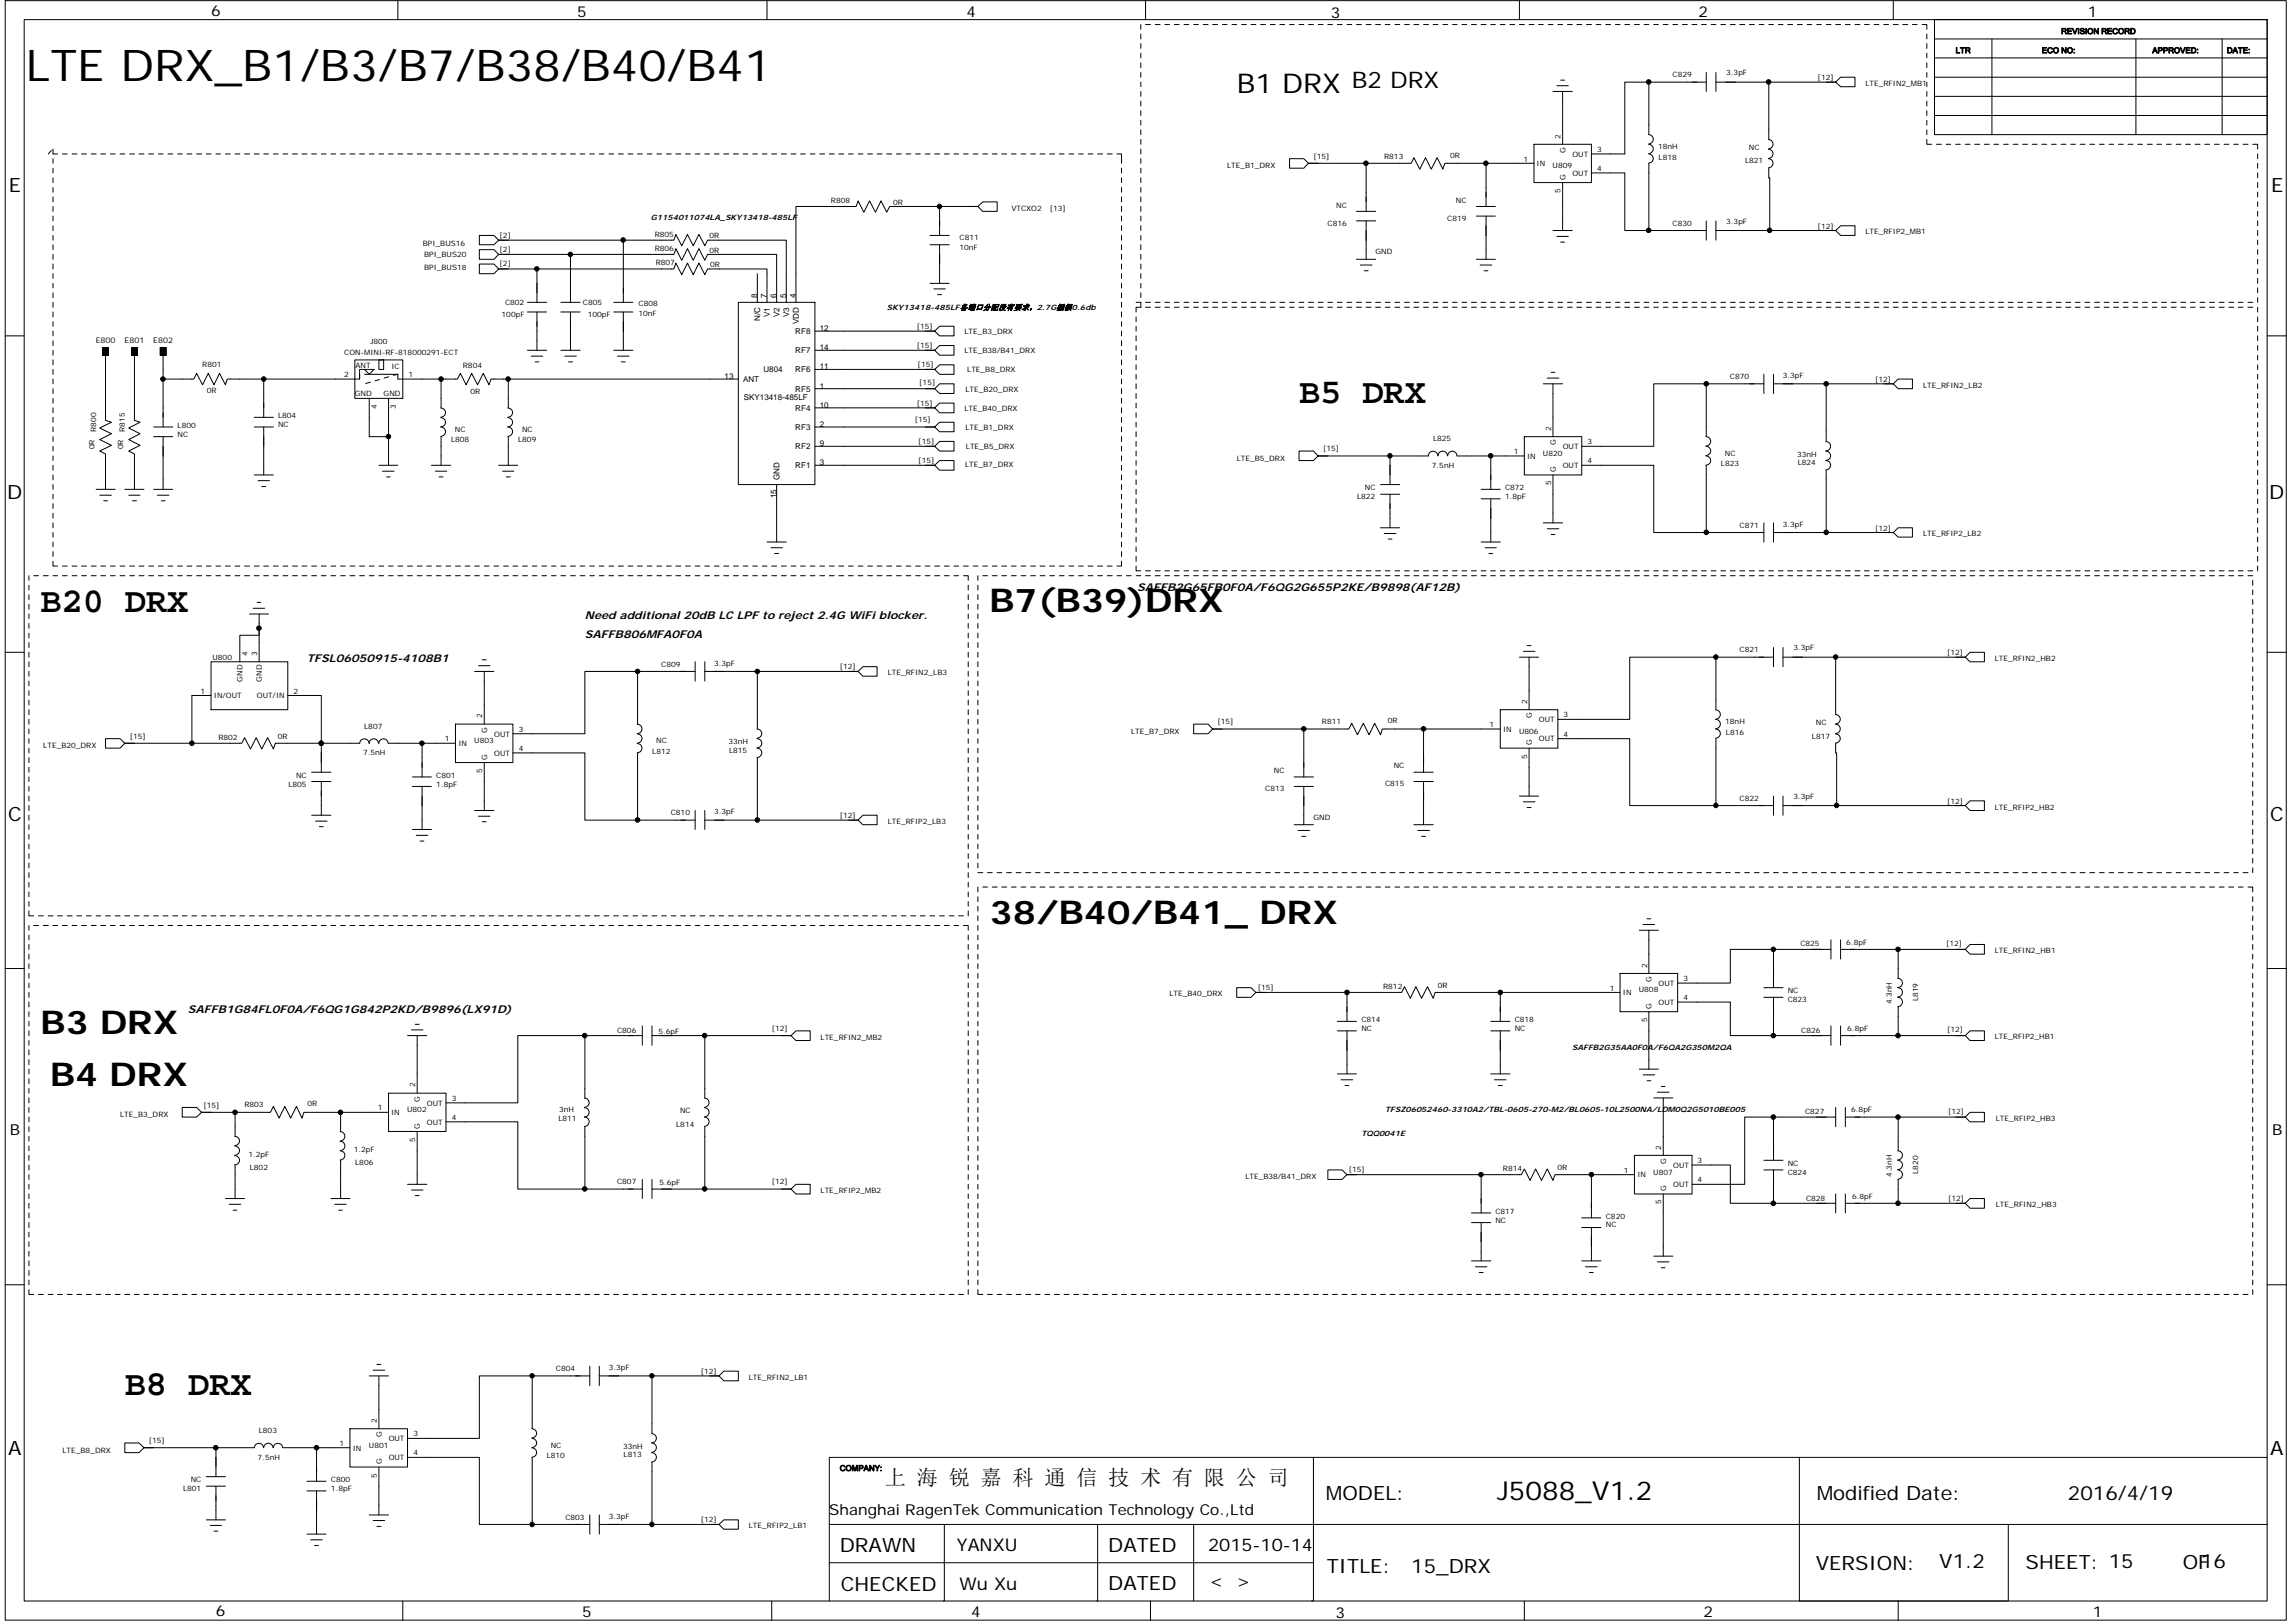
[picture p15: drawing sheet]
<svg xmlns="http://www.w3.org/2000/svg" width="297mm" height="210mm" viewBox="0 0 297 210" stroke-linecap="round" stroke-linejoin="round" font-family="sans-serif">
<defs><g id="words">
<text font-size="5.7" x="3.4" y="10.5">LTE DRX_B1/B3/B7/B38/B40/B41</text>
<g font-size="4.6">
<text x="168.1" y="52.2">B5 DRX</text>
<text x="5.2" y="79.2">B20 DRX</text>
<text x="16.1" y="180.5">B8 DRX</text>
</g>
<g font-size="4.2">
<text x="128" y="79.2">B7(B39)DRX</text>
<text x="128" y="119.5">38/B40/B41_ DRX</text>
<text x="5.2" y="133.7">B3 DRX</text>
<text x="6.5" y="140.6">B4 DRX</text>
</g>
<text font-size="3.5" x="160" y="12.1">B1 DRX</text>
<text font-size="3.4" x="193.7" y="194.1">J5088_V1.2</text>
<text font-size="3" x="174.9" y="11.3">B2 DRX</text>
<text font-size="2.8" x="114.5" y="192.2">上 海 锐 嘉 科 通 信 技 术 有 限 公 司</text>
<g font-size="2.5">
<text x="1.2" y="24.9">E</text>
<text x="293.8" y="24.9">E</text>
<text x=".9" y="64.5">D</text>
<text x="293.6" y="64.5">D</text>
<text x="1.1" y="106.2">C</text>
<text x="293.7" y="106.2">C</text>
<text x="1.1" y="188.3">A</text>
<text x="293.7" y="188.3">A</text>
<text x="171.5" y="194">MODEL:</text>
<text x="235" y="194">Modified Date:</text>
<text x="267.5" y="194">2016/4/19</text>
<text x="108.6" y="200.9">DRAWN</text>
<text x="143.4" y="200.9">DATED</text>
<text x="171.7" y="203.6">TITLE:</text>
<text x="182.6" y="203.6">15_DRX</text>
<text x="234.9" y="203.2">VERSION:</text>
<text x="250.9" y="202.9">V1.2</text>
<text x="262.1" y="203.1">SHEET: 15</text>
<text x="282.4" y="203.1">OF</text>
<text x="284.7" y="202.8">16</text>
<text x="108.8" y="205.8">CHECKED</text>
<text x="143.4" y="205.7">DATED</text>
</g>
<g font-size="2.3">
<text x="123.8" y="200.7">YANXU</text>
<text x="156.3" y="200.7">2015-10-14</text>
<text x="124.1" y="205.7">Wu Xu</text>
<text x="156.5" y="205.3">&lt;</text>
<text x="159.9" y="205.3">&gt;</text>
</g>
<g font-size="2">
<text x="27.3" y="2.1">6</text>
<text x="74.7" y="2.2">5</text>
<text x="125" y="2.2">4</text>
<text x="172.2" y="2.3">3</text>
<text x="219.7" y="2.2">2</text>
<text x="270.1" y="2.2">1</text>
<text x="1.3" y="146.9">B</text>
<text x="293.9" y="146.9">B</text>
<text x="107.3" y="196">Shanghai RagenTek Communication Technology Co.,Ltd</text>
<text x="27.9" y="209.1">6</text>
<text x="75.3" y="209.2">5</text>
<text x="125.6" y="209.2">4</text>
<text x="172.8" y="209.4">3</text>
<text x="220.4" y="209.2">2</text>
<text x="270.7" y="209.2">1</text>
</g>
<g font-size="1.4">
<text x="147.1" y="76.5">SAFFB2G65FB0F0A/F6QG2G655P2KE/B9898(AF12B)</text>
<text x="75.7" y="82.5">SAFFB806MFA0F0A</text>
<text x="75.7" y="80">Need additional 20dB LC LPF to reject 2.4G WiFi blocker.</text>
<text x="39.7" y="85.6">TFSL06050915-4108B1</text>
<text x="24.3" y="131">SAFFB1G84FL0F0A/F6QG1G842P2KD/B9896(LX91D)</text>
</g>
<g font-size="1">
<text x="266.7" y="4.4">REVISION RECORD</text>
<text x="216.4" y="10">C829</text>
<text x="223.3" y="9.7">3.3pF</text>
<text x="235.2" y="10.4">[12]</text>
<text x="241.3" y="11.1">LTE_RFIN2_MB1</text>
<text x="253" y="6.9">LTR</text>
<text x="264.2" y="6.9">ECO NO:</text>
<text x="278.4" y="6.9">APPROVED:</text>
<text x="288.1" y="6.9">DATE:</text>
<text x="201.9" y="17.9" transform="rotate(-90 201.9 17.9)">2</text>
<text x="158.7" y="21.8">LTE_B1_DRX</text>
<text x="169.9" y="20.5">[15]</text>
<text x="179.1" y="20.5">R813</text>
<text x="187.6" y="20.4">0R</text>
<text x="197.1" y="20.9">1</text>
<text x="198.8" y="21.5">IN</text>
<text x="200.9" y="21.8">U809</text>
<text x="202.5" y="23.2" transform="rotate(-90 202.5 23.2)">G</text>
<text x="202.5" y="19.8" transform="rotate(-90 202.5 19.8)">G</text>
<text x="203.4" y="20.3">OUT</text>
<text x="203.4" y="22.7">OUT</text>
<text x="206.6" y="19.7">3</text>
<text x="206.6" y="22.1">4</text>
<text x="214.5" y="19.3">18nH</text>
<text x="214.6" y="20.7">L818</text>
<text x="225.8" y="21.1">L821</text>
<text x="226.3" y="19.4">NC</text>
<text x="84.2" y="28.5">G1154011074LA_SKY13418-485LF</text>
<text x="107.5" y="26.2">R808</text>
<text x="115.6" y="26.5">0R</text>
<text x="130.8" y="27.3">VTCXO2</text>
<text x="135.8" y="27.3">[13]</text>
<text x="171.7" y="29.2">C816</text>
<text x="172.9" y="26.9">NC</text>
<text x="187.2" y="28.6">C819</text>
<text x="188.4" y="26.2">NC</text>
<text x="201.9" y="25" transform="rotate(-90 201.9 25)">5</text>
<text x="216.4" y="29.2">C830</text>
<text x="223.3" y="29">3.3pF</text>
<text x="235.2" y="29.6">[12]</text>
<text x="54.7" y="31.8">BPI_BUS16</text>
<text x="54.9" y="34.9">BPI_BUS18</text>
<text x="54.9" y="33.3">BPI_BUS20</text>
<text x="64.6" y="34.4">[2]</text>
<text x="64.6" y="32.6">[2]</text>
<text x="64.6" y="30.8">[2]</text>
<text x="84.7" y="32.5">R806</text>
<text x="84.7" y="30.7">R805</text>
<text x="84.8" y="34.3">R807</text>
<text x="91.8" y="32.7">0R</text>
<text x="91.8" y="30.8">0R</text>
<text x="91.9" y="34.5">0R</text>
<text x="124.1" y="31.1">C811</text>
<text x="124.1" y="32.3">10nF</text>
<text x="178" y="32.9">GND</text>
<text x="241.3" y="30.3">LTE_RFIP2_MB1</text>
<text x="64.9" y="41">100pF</text>
<text x="65.3" y="39.5">C802</text>
<text x="75.4" y="39.5">C805</text>
<text x="76" y="41">100pF</text>
<text x="82.6" y="39.6">C808</text>
<text x="82.6" y="40.9">10nF</text>
<text x="98" y="38.5" transform="rotate(-90 98 38.5)">8</text>
<text x="98.4" y="41.6" transform="rotate(-90 98.4 41.6)">N/C</text>
<text x="99.2" y="38.5" transform="rotate(-90 99.2 38.5)">7</text>
<text x="99.6" y="41" transform="rotate(-90 99.6 41)">V1</text>
<text x="100.5" y="38.5" transform="rotate(-90 100.5 38.5)">6</text>
<text x="100.9" y="41" transform="rotate(-90 100.9 41)">V2</text>
<text x="101.7" y="38.5" transform="rotate(-90 101.7 38.5)">5</text>
<text x="102.1" y="41" transform="rotate(-90 102.1 41)">V3</text>
<text x="103" y="38.5" transform="rotate(-90 103 38.5)">4</text>
<text x="103.4" y="42" transform="rotate(-90 103.4 42)">VDD</text>
<text x="114.7" y="40.1">SKY13418-485LF各端口分配没有要求，2.7G插损0.6db</text>
<text x="12.4" y="44.4">E800</text>
<text x="16.1" y="44.4">E801</text>
<text x="19.8" y="44.4">E802</text>
<text x="26.2" y="47.5">R801</text>
<text x="44.5" y="46">CON-MINI-RF-818000291-ECT</text>
<text x="46" y="47.6">ANT</text>
<text x="47.9" y="44.5">J800</text>
<text x="50.6" y="47.8">IC</text>
<text x="59.9" y="47.7">R804</text>
<text x="102.9" y="43.2">RF8</text>
<text x="102.9" y="45.7">RF7</text>
<text x="106.1" y="42.8">12</text>
<text x="106.1" y="47.8">11</text>
<text x="106.1" y="45.3">14</text>
<text x="118.6" y="42.6">[15]</text>
<text x="118.6" y="45.1">[15]</text>
<text x="118.7" y="47.5">[15]</text>
<text x="124.8" y="45.7">LTE_B38/B41_DRX</text>
<text x="124.8" y="43.2">LTE_B3_DRX</text>
<text x="26.8" y="50.9">0R</text>
<text x="44.5" y="48.8">2</text>
<text x="45.9" y="51.3">GND</text>
<text x="48.8" y="52.9" transform="rotate(-90 48.8 52.9)">4</text>
<text x="49.6" y="51.3">GND</text>
<text x="51.2" y="52.9" transform="rotate(-90 51.2 52.9)">3</text>
<text x="52.8" y="48.8">1</text>
<text x="60.9" y="51">0R</text>
<text x="93.7" y="49">13</text>
<text x="96.1" y="49.4">ANT</text>
<text x="96.2" y="51.8">SKY13418-485LF</text>
<text x="98.8" y="48.2">U804</text>
<text x="102.9" y="53.1">RF4</text>
<text x="102.9" y="48.2">RF6</text>
<text x="102.9" y="50.7">RF5</text>
<text x="106.1" y="52.8">10</text>
<text x="106.1" y="50.3">1</text>
<text x="118.6" y="52.5">[15]</text>
<text x="118.9" y="49.8">[15]</text>
<text x="124.8" y="53.2">LTE_B40_DRX</text>
<text x="124.9" y="50.7">LTE_B20_DRX</text>
<text x="125.1" y="48.2">LTE_B8_DRX</text>
<text x="223.8" y="49">C870</text>
<text x="230.6" y="48.9">3.3pF</text>
<text x="242.6" y="49.4">[12]</text>
<text x="248.8" y="50.2">LTE_RFIN2_LB2</text>
<text x="12.2" y="58.1" transform="rotate(-90 12.2 58.1)">0R</text>
<text x="12.4" y="55.9" transform="rotate(-90 12.4 55.9)">R800</text>
<text x="15.9" y="58.1" transform="rotate(-90 15.9 58.1)">0R</text>
<text x="16.1" y="55.9" transform="rotate(-90 16.1 55.9)">R815</text>
<text x="23" y="55.4">L800</text>
<text x="23" y="56.5">NC</text>
<text x="36" y="54.1">L804</text>
<text x="36" y="55.2">NC</text>
<text x="58.4" y="57.2">L808</text>
<text x="58.9" y="55.9">NC</text>
<text x="67" y="57.2">L809</text>
<text x="67.5" y="55.9">NC</text>
<text x="102.9" y="55.6">RF3</text>
<text x="102.9" y="58.1">RF2</text>
<text x="106.1" y="55.2">2</text>
<text x="106.1" y="57.7">9</text>
<text x="118.3" y="54.6">[15]</text>
<text x="118.8" y="57.5">[15]</text>
<text x="118.8" y="60">[15]</text>
<text x="124.9" y="55.6">LTE_B1_DRX</text>
<text x="125" y="58.1">LTE_B5_DRX</text>
<text x="160" y="59.6">LTE_B5_DRX</text>
<text x="171.2" y="58.4">[15]</text>
<text x="185.4" y="57.1">L825</text>
<text x="195.9" y="58.7">1</text>
<text x="197.6" y="59.4">IN</text>
<text x="199.6" y="59">U820</text>
<text x="200.7" y="55.8" transform="rotate(-90 200.7 55.8)">2</text>
<text x="201.3" y="57.6" transform="rotate(-90 201.3 57.6)">G</text>
<text x="202.2" y="58.1">OUT</text>
<text x="205.4" y="57.5">3</text>
<text x="205.4" y="60">4</text>
<text x="223.2" y="59">NC</text>
<text x="232.5" y="59.1">33nH</text>
<text x="100.5" y="64.5" transform="rotate(-90 100.5 64.5)">15</text>
<text x="100.9" y="62.1" transform="rotate(-90 100.9 62.1)">GND</text>
<text x="102.9" y="60.6">RF1</text>
<text x="106.1" y="60.2">3</text>
<text x="124.9" y="60.5">LTE_B7_DRX</text>
<text x="175.6" y="64.6">L822</text>
<text x="176.6" y="63.4">NC</text>
<text x="185.2" y="60.5">7.5nH</text>
<text x="194.7" y="63.4">C872</text>
<text x="194.7" y="64.6">1.8pF</text>
<text x="200.7" y="62.8" transform="rotate(-90 200.7 62.8)">5</text>
<text x="201.3" y="61.1" transform="rotate(-90 201.3 61.1)">G</text>
<text x="202.2" y="60.6">OUT</text>
<text x="222.6" y="60.3">L823</text>
<text x="232.6" y="60.2">L824</text>
<text x="225.1" y="68.3">C871</text>
<text x="230.6" y="68.1">3.3pF</text>
<text x="242.6" y="68.6">[12]</text>
<text x="248.8" y="69.4">LTE_RFIP2_LB2</text>
<text x="25.9" y="89.7">1</text>
<text x="27.5" y="85.4">U800</text>
<text x="31.4" y="88.2" transform="rotate(-90 31.4 88.2)">GND</text>
<text x="32" y="84.9" transform="rotate(-90 32 84.9)">4</text>
<text x="33.3" y="84.9" transform="rotate(-90 33.3 84.9)">3</text>
<text x="33.9" y="88.2" transform="rotate(-90 33.9 88.2)">GND</text>
<text x="38" y="89.7">2</text>
<text x="85.6" y="86.3">C809</text>
<text x="92.4" y="86.1">3.3pF</text>
<text x="108.6" y="86.6">[12]</text>
<text x="114.8" y="87.4">LTE_RFIN2_LB3</text>
<text x="225.1" y="84.4">C821</text>
<text x="232" y="84.1">3.3pF</text>
<text x="251.9" y="84.8">[12]</text>
<text x="258.1" y="85.5">LTE_RFIN2_HB2</text>
<text x="16.8" y="95.6">[15]</text>
<text x="27.7" y="90.3">IN/OUT</text>
<text x="28.3" y="95.7">R802</text>
<text x="33.2" y="90.3">OUT/IN</text>
<text x="36" y="95.5">0R</text>
<text x="47.1" y="94.3">L807</text>
<text x="57.6" y="95.9">1</text>
<text x="62.4" y="92.9" transform="rotate(-90 62.4 92.9)">2</text>
<text x="63" y="94.8" transform="rotate(-90 63 94.8)">G</text>
<text x="63.9" y="95.3">OUT</text>
<text x="67.1" y="94.7">3</text>
<text x="146.3" y="94.9">LTE_B7_DRX</text>
<text x="157.5" y="93.7">[15]</text>
<text x="171" y="93.7">R811</text>
<text x="179.6" y="93.6">0R</text>
<text x="192.7" y="94.1">1</text>
<text x="194.5" y="94.7">IN</text>
<text x="196.5" y="94.9">U806</text>
<text x="197.6" y="91.1" transform="rotate(-90 197.6 91.1)">2</text>
<text x="198.2" y="92.9" transform="rotate(-90 198.2 92.9)">G</text>
<text x="199.1" y="93.4">OUT</text>
<text x="199.1" y="95.9">OUT</text>
<text x="202.3" y="92.8">3</text>
<text x="202.3" y="95.3">4</text>
<text x="223.2" y="93.7">18nH</text>
<text x="223.3" y="95.1">L816</text>
<text x="234.4" y="95.6">L817</text>
<text x="234.9" y="93.8">NC</text>
<text x="5.6" y="96.8">LTE_B20_DRX</text>
<text x="37.3" y="101.8">L805</text>
<text x="38.3" y="100.6">NC</text>
<text x="47" y="97.7">7.5nH</text>
<text x="56.4" y="100.6">C801</text>
<text x="56.4" y="101.8">1.8pF</text>
<text x="59.3" y="96.5">IN</text>
<text x="61.4" y="96.2">U803</text>
<text x="62.4" y="100" transform="rotate(-90 62.4 100)">5</text>
<text x="63" y="98.3" transform="rotate(-90 63 98.3)">G</text>
<text x="63.9" y="97.8">OUT</text>
<text x="67.1" y="97.2">4</text>
<text x="84.4" y="97.5">L812</text>
<text x="84.9" y="96.2">NC</text>
<text x="94.2" y="96.3">33nH</text>
<text x="94.3" y="97.4">L815</text>
<text x="164.8" y="100">NC</text>
<text x="179.2" y="101.7">C815</text>
<text x="180.3" y="99.4">NC</text>
<text x="197.6" y="98.1" transform="rotate(-90 197.6 98.1)">5</text>
<text x="198.2" y="96.4" transform="rotate(-90 198.2 96.4)">G</text>
<text x="86.8" y="105.5">C810</text>
<text x="92.4" y="105.3">3.3pF</text>
<text x="108.6" y="105.9">[12]</text>
<text x="114.8" y="106.6">LTE_RFIP2_LB3</text>
<text x="163.7" y="102.4">C813</text>
<text x="169.9" y="106.1">GND</text>
<text x="225.1" y="103.6">C822</text>
<text x="232" y="103.4">3.3pF</text>
<text x="251.9" y="104">[12]</text>
<text x="258.1" y="104.7">LTE_RFIP2_HB2</text>
<text x="213.1" y="125.2" transform="rotate(-90 213.1 125.2)">2</text>
<text x="232.9" y="122.4">C825</text>
<text x="238.9" y="122.2">6.8pF</text>
<text x="251.8" y="122.4">[12]</text>
<text x="258.1" y="123.3">LTE_RFIN2_HB1</text>
<text x="151.3" y="128.9">LTE_B40_DRX</text>
<text x="162.7" y="128">[15]</text>
<text x="178.9" y="127.9">R812</text>
<text x="186" y="127.8">0R</text>
<text x="208.3" y="128.2">1</text>
<text x="210" y="128.8">IN</text>
<text x="212" y="128.4">U808</text>
<text x="213.7" y="130.5" transform="rotate(-90 213.7 130.5)">G</text>
<text x="213.7" y="127" transform="rotate(-90 213.7 127)">G</text>
<text x="214.6" y="127.6">OUT</text>
<text x="214.6" y="130">OUT</text>
<text x="217.8" y="126.9">3</text>
<text x="217.8" y="129.4">4</text>
<text x="231.3" y="129.6">C823</text>
<text x="231.3" y="128.5">NC</text>
<text x="244.8" y="129.9" transform="rotate(-90 244.8 129.9)">4.3nH</text>
<text x="248.2" y="129.5" transform="rotate(-90 248.2 129.5)">L819</text>
<text x="79.8" y="133.6">C806</text>
<text x="85.2" y="133.7">5.6pF</text>
<text x="99.8" y="133.4">[12]</text>
<text x="106.2" y="134.5">LTE_RFIN2_MB2</text>
<text x="176.1" y="132.3">C814</text>
<text x="176.1" y="133.4">NC</text>
<text x="196" y="132.3">C818</text>
<text x="196" y="133.4">NC</text>
<text x="203.4" y="135.8">SAFFB2G35AA0F0A/F6QA2G350M2QA</text>
<text x="213.1" y="132.2" transform="rotate(-90 213.1 132.2)">5</text>
<text x="233" y="133.6">C826</text>
<text x="239" y="133.3">6.8pF</text>
<text x="251.9" y="133.5">[12]</text>
<text x="258.1" y="134.4">LTE_RFIP2_HB1</text>
<text x="26.3" y="143.4">[15]</text>
<text x="31.6" y="143.3">R803</text>
<text x="39.8" y="143">0R</text>
<text x="48.9" y="143.7">1</text>
<text x="52.7" y="143.9">U802</text>
<text x="53.7" y="140.7" transform="rotate(-90 53.7 140.7)">2</text>
<text x="54.3" y="142.6" transform="rotate(-90 54.3 142.6)">G</text>
<text x="55.2" y="143">OUT</text>
<text x="58.4" y="142.4">3</text>
<text x="72.3" y="143.9">3nH</text>
<text x="179.2" y="143.9">TFSZ06052460-3310A2/TBL-0605-270-M2/BL0605-10L2500NA/LDM0Q2G5010BE005</text>
<text x="239.5" y="143.9">6.8pF</text>
<text x="15.5" y="144.5">LTE_B3_DRX</text>
<text x="32.1" y="149.6">1.2pF</text>
<text x="45.8" y="149">1.2pF</text>
<text x="50.6" y="144.3">IN</text>
<text x="53.7" y="147.8" transform="rotate(-90 53.7 147.8)">5</text>
<text x="54.3" y="146" transform="rotate(-90 54.3 146)">G</text>
<text x="55.2" y="145.5">OUT</text>
<text x="58.4" y="144.9">4</text>
<text x="72.2" y="145">L811</text>
<text x="87.5" y="145.8">L814</text>
<text x="88" y="144">NC</text>
<text x="176.1" y="147">TQQ0041E</text>
<text x="214.9" y="148.8" transform="rotate(-90 214.9 148.8)">2</text>
<text x="233.5" y="144.1">C827</text>
<text x="252" y="144.1">[12]</text>
<text x="258.2" y="145">LTE_RFIP2_HB3</text>
<text x="32.3" y="151.4">L802</text>
<text x="45.9" y="150.7">L806</text>
<text x="79.8" y="153.2">C807</text>
<text x="85.3" y="153.4">5.6pF</text>
<text x="99.8" y="153.2">[12]</text>
<text x="106.2" y="154.3">LTE_RFIP2_MB2</text>
<text x="161.1" y="152.5">LTE_B38/B41_DRX</text>
<text x="174.5" y="151.6">[15]</text>
<text x="194.4" y="151.5">R814</text>
<text x="201.5" y="151.3">0R</text>
<text x="210.1" y="151.7">1</text>
<text x="211.8" y="152.3">IN</text>
<text x="213.9" y="152">U807</text>
<text x="214.9" y="155.8" transform="rotate(-90 214.9 155.8)">5</text>
<text x="215.5" y="154.1" transform="rotate(-90 215.5 154.1)">G</text>
<text x="215.5" y="150.6" transform="rotate(-90 215.5 150.6)">G</text>
<text x="216.5" y="151.1">OUT</text>
<text x="216.5" y="153.6">OUT</text>
<text x="219.6" y="150.5">3</text>
<text x="219.6" y="153">4</text>
<text x="231.3" y="152">C824</text>
<text x="231.3" y="150.9">NC</text>
<text x="233.7" y="155.3">C828</text>
<text x="239.6" y="155.1">6.8pF</text>
<text x="244.8" y="152.3" transform="rotate(-90 244.8 152.3)">4.3nH</text>
<text x="248.2" y="151.9" transform="rotate(-90 248.2 151.9)">L820</text>
<text x="252" y="155.3">[12]</text>
<text x="193.5" y="157.1">C817</text>
<text x="193.5" y="158.2">NC</text>
<text x="207.7" y="157.7">C820</text>
<text x="207.7" y="158.8">NC</text>
<text x="258.2" y="156.2">LTE_RFIN2_HB3</text>
<text x="71.9" y="177.4">C804</text>
<text x="78.8" y="177.3">3.3pF</text>
<text x="90.7" y="177.8">[12]</text>
<text x="96.9" y="178.5">LTE_RFIN2_LB1</text>
<text x="33.5" y="185.4">L803</text>
<text x="48.8" y="184.1" transform="rotate(-90 48.8 184.1)">2</text>
<text x="49.4" y="185.9" transform="rotate(-90 49.4 185.9)">G</text>
<text x="53.5" y="185.8">3</text>
<text x="8.1" y="187.9">LTE_B8_DRX</text>
<text x="19.2" y="186.7">[15]</text>
<text x="24.7" y="191.8">NC</text>
<text x="33.3" y="188.9">7.5nH</text>
<text x="42.8" y="191.8">C800</text>
<text x="43.9" y="187.1">1</text>
<text x="45.7" y="187.7">IN</text>
<text x="47.7" y="187.3">U801</text>
<text x="48.8" y="191.2" transform="rotate(-90 48.8 191.2)">5</text>
<text x="49.4" y="189.4" transform="rotate(-90 49.4 189.4)">G</text>
<text x="50.3" y="186.5">OUT</text>
<text x="50.3" y="188.9">OUT</text>
<text x="53.5" y="188.3">4</text>
<text x="70.7" y="188.7">L810</text>
<text x="71.2" y="187.3">NC</text>
<text x="80.6" y="187.4">33nH</text>
<text x="80.7" y="188.6">L813</text>
<text x="108.6" y="190.3">COMPANY:</text>
<text x="23.7" y="192.9">L801</text>
<text x="42.8" y="192.9">1.8pF</text>
<text x="73.1" y="196.6">C803</text>
<text x="78.8" y="196.5">3.3pF</text>
<text x="90.7" y="197">[12]</text>
<text x="96.9" y="197.7">LTE_RFIP2_LB1</text>
</g>
</g></defs>
<g fill="none" stroke="#000" stroke-width=".13">
<path d="M.7 .1h295.1v209.5h-295.1zM3.1 2.5h290.2v204.6h-290.2zM6.6 19.5l-.4 .4M6.9 19.3v.6h.5M8.1 19.9h.6M9.3 19.9h.6M10.6 19.9h.6M11.8 19.9h.6M13 19.9h.6M14.3 19.9h.6M15.5 19.9h.6M16.8 19.9h.6"/>
<path d="M18 19.9h.6M19.2 19.9h.7M20.5 19.9h.6M21.7 19.9h.6M23 19.9h.6M24.2 19.9h.6M25.4 19.9h.7M26.7 19.9h.6M27.9 19.9h.6M29.2 19.9h.6M30.4 19.9h.6M31.6 19.9h.7"/>
<path d="M32.9 19.9h.6M34.1 19.9h.6M35.4 19.9h.6M36.6 19.9h.6M37.8 19.9h.7M39.1 19.9h.6M40.3 19.9h.7M41.6 19.9h.6M42.8 19.9h.6M44.1 19.9h.6M45.3 19.9h.6M46.5 19.9h.7"/>
<path d="M47.8 19.9h.6M49 19.9h.6M50.3 19.9h.6M51.5 .1v2.4M51.5 19.9h.6M52.7 19.9h.7M54 19.9h.6M55.2 19.9h.6M56.4 19.9h.7M57.7 19.9h.6M58.9 19.9h.7M60.2 19.9h.6"/>
<path d="M61.4 19.9h.6M62.7 19.9h.6M63.9 19.9h.6M65.1 19.9h.7M66.4 19.9h.6M67.6 19.9h.6M68.9 19.9h.6M70.1 19.9h.6M71.3 19.9h.6M72.6 19.9h.6M73.8 19.9h.6M75.1 19.9h.6"/>
<path d="M76.3 19.9h.6M77.5 19.9h.6M78.8 19.9h.6M80 19.9h.6M81.3 19.9h.6M82.5 19.9h.6M83.7 19.9h.6M85 19.9h.6M86.2 19.9h.6M87.4 19.9h.7M88.7 19.9h.6M89.9 19.9h.6"/>
<path d="M91.2 19.9h.6M92.4 19.9h.6M93.6 19.9h.7M94.9 19.9h.6M96.1 19.9h.6M97.4 19.9h.6M98.6 19.9h.6M99.2 .1v2.4M99.8 19.9h.7M101.1 19.9h.6M102.3 19.9h.7M103.6 19.9h.6"/>
<path d="M104.8 19.9h.6M106.1 19.9h.6M107.3 19.9h.6M108.5 19.9h.7M109.8 19.9h.6M111 19.9h.6M112.3 19.9h.6M113.5 19.9h.6M114.7 19.9h.7M116 19.9h.6M117.2 19.9h.6M118.5 19.9h.6"/>
<path d="M119.7 19.9h.6M120.9 19.9h.7M122.2 19.9h.6M123.4 19.9h.6M124.6 19.9h.7M125.9 19.9h.6M127.1 19.9h.7M128.4 19.9h.6M129.6 19.9h.6M130.8 19.9h.7M132.1 19.9h.6M133.3 19.9h.7"/>
<path d="M134.6 19.9h.6M135.8 19.9h.6M137.1 19.9h.6M138.3 19.9h.6M139.5 19.9h.6M140.8 19.9h.6M142 19.9h.6M143.3 19.9h.6M144.5 19.9h.6v1.2M147.6 3.2v.6M147.6 4.4v.6M147.6 5.6v.7"/>
<path d="M147.6 6.9v.6M147.6 8.1v.6M147.6 9.4v.6M147.6 10.6v.6M147.6 11.8v.7M147.6 13.1v.6M147.6 14.3v.6M147.6 15.6v.6M147.6 16.8v.6M147.6 18v.7M147.6 19.3v.6M148.2 .1v2.4"/>
<path d="M148.2 3.2h.6M149.5 3.2h.6M150.7 3.2h.6M151.9 3.2h.6M153.2 3.2h.6M154.4 3.2h.6M155.7 3.2h.6M156.9 3.2h.6M158.1 3.2h.6M159.4 3.2h.6M160.6 3.2h.6M161.8 3.2h.7"/>
<path d="M163.1 3.2h.6M164.3 3.2h.7M165.6 3.2h.6M166.8 3.2h.6M168.1 3.2h.6M169.3 3.2h.6M170.5 3.2h.7M171.8 3.2h.6M173 3.2h.6M174.3 3.2h.6M175.5 3.2h.6M176.7 3.2h.7"/>
<path d="M178 3.2h.6M179.2 3.2h.6M180.5 3.2h.6M181.7 3.2h.6M182.9 3.2h.7M184.2 3.2h.6M185.4 3.2h.6M186.7 3.2h.6M187.9 3.2h.6M189.1 3.2h.7M190.4 3.2h.6M191.6 3.2h.7"/>
<path d="M192.9 3.2h.6M194.1 3.2h.6M195.3 3.2h.7M196.6 .1v2.4M196.6 3.2h.6M197.8 3.2h.7M198.5 18.7h7.4v4.9h-7.4zM199 3.2h.7M200.3 3.2h.6M200.9 11.8h2.5M201.4 11.1h1.5M201.5 3.2h.7"/>
<path d="M201.9 10.4h.5M202.2 11.8v6.9M202.8 3.2h.6M204 3.2h.6M205.2 3.2h.7M206.5 3.2h.6M207.7 3.2h.7M209 3.2h.6M210.2 3.2h.6M211.5 3.2h.6M212.7 3.2h.6M213.3 19.9a.59 .59 0 0 1 .6 .6 .59 .59 0 0 1-.6 .6"/>
<path d="M213.3 18.7a.6 .6 0 0 1 .6 .6 .6 .6 0 0 1-.6 .6M213.3 18.6a.6 .6 0 0 0 .6-.6 .6 .6 0 0 0-.6-.6v-6.8h-3.1v9.3h-4.3M213.3 10.6h7.4M213.9 3.2h.6M215.2 3.2h.6M216.4 3.2h.6M217.7 3.2h.6M218.9 3.2h.6M220.1 3.2h.6M220.7 9.4v2.4M221.4 3.2h.6M222 9.4v2.4"/>
<path d="M222.6 3.2h.6M223.9 3.2h.6M225.1 3.2h.6M226.3 3.2h.7M227.6 3.2h.6M228.8 18.1a.6 .6 0 0 1 .6 .6 .6 .6 0 0 1-.6 .6M228.8 19.3a.6 .6 0 0 1 .6 .6 .6 .6 0 0 1-.6 .6M228.8 3.2h.6M228.8 10.6h-6.8M230.1 3.2h.6M231.3 3.2h.6M232.5 3.2h.7"/>
<path d="M233.8 3.2h.6M235 3.2h.6M236.3 3.2h.6M236.3 10.6h1.2M237.5 3.2h.6M237.5 10.6h-8.7v7.4M238.1 10h1.9v1.2h-1.9l-.6-.6zM238.7 3.2h.7M240 3.2h.6M241.2 3.2h.6M242.5 3.2h.6M243.7 3.2h.6"/>
<path d="M244.9 3.2h.7M244.9 .1v2.4M246.2 3.2h.6M247.4 3.2h.6M248.7 3.2h.6v.6M249.3 4.4v.6M249.3 5.6v.7M249.3 6.9v.6M249.3 8.1v.6M249.3 9.4v.6M249.3 10.6v.6M249.3 18v.7h.6"/>
<path d="M249.3 11.8v.7M249.3 13.1v.6M249.3 14.3v.6M249.3 15.6v.6M249.3 16.8v.6M250.3 2.5h43v14.9h-43zM250.3 12.5h43M250.3 14.9h43M250.3 10h43M250.3 7.5h43M250.3 5h43M250.5 18.7h.7"/>
<path d="M251.8 18.7h.6M253 18.7h.6M254.3 18.7h.6M255.5 18.7h.6M256.7 18.7h.7M257.7 5v12.4M258 18.7h.6M259.2 18.7h.6M260.5 18.7h.6M261.7 18.7h.6M262.9 18.7h.6M264.2 18.7h.6"/>
<path d="M265.4 18.7h.6M266.7 18.7h.6M267.9 18.7h.6M269.1 18.7h.6M270.4 18.7h.6M271.6 18.7h.6M272.9 18.7h.5M274.1 18.7h.6M275.3 18.7h.6M276.3 5v12.4M276.6 18.7h.6M277.8 18.7h.6"/>
<path d="M279 18.7h.7M280.3 18.7h.6M281.5 18.7h.6M282.8 18.7h.6M284 18.7h.6M285.2 18.7h.7M286.5 18.7h.6M287.5 5v12.4M287.7 18.7h.6M289 18.7h.6M290.2 18.7h.6M291.4 18.7h.7v.6"/>
<path d="M292.1 19.9v.6M6.9 20.5v.6M6.9 21.8v.6M6.9 23v.6M6.9 24.3v.6M6.9 25.5v.6M6.9 26.7v.6M6.9 28v.6M6.9 29.2v.6M6.9 30.5v.6M6.9 31.7v.6M6.9 32.9v.6"/>
<path d="M6.9 34.2v.6M6.9 35.4v.6M6.9 36.7v.6M6.9 37.9v.6M6.9 39.1v.7M62 34.2h1.9l.6 .6-.6 .6h-1.9zM62 32.3h1.9l.6 .6-.6 .6h-1.9zM62 30.5h1.9l.6 .6-.6 .6h-1.9zM64.5 32.9h9.3v6.2M64.5 31.1h16.1v8M64.5 34.8h22.7l.2-.8 .8 1.5 .7-1.5 .8 1.5 .7-1.5 .8 1.5 .3-.7h7.7v4.3M64.5 32.9h1.3"/>
<path d="M64.5 31.1h1.3M68.2 39.1h2.5M69.5 34.8v4.3M72.6 39.1h2.5M73.8 32.9h13.4l.2-.7 .8 1.5 .7-1.5 .8 1.5 .7-1.5 .8 1.5 .3-.8h9v6.2M79.4 39.1h2.5M80.6 31.1h6.6l.2-.8 .8 1.5 .7-1.5 .8 1.5 .7-1.5 .8 1.5 .3-.7h10.2v8M95.5 39.1h9.9v23.6h-9.9zM98 35.4v3.7M120.3 30.5h2.5M120.3 31.7h2.5M120.3 36.7h2.5"/>
<path d="M120.8 37.4h1.5M121.3 38.1h.5M121.6 26.7v3.8M121.6 31.7v5M126.5 26.7h-11.4l-.4 .8-.7-1.5-.7 1.5-.8-1.5-.7 1.5-.8-1.5-.2 .7h-7.8v12.4M126.5 26.7l.6-.6h1.9v1.2h-1.9zM145.1 21.8v.6M145.1 23v.6M145.1 24.3v.6M145.1 25.5v.6M145.1 26.7v.6M145.1 28v.6"/>
<path d="M145.1 29.2v.6M145.1 30.5v.6M145.1 31.7v.6M145.1 32.9v.6M145.1 34.2v.6M145.1 35.4v.6M145.1 36.7v.6M145.1 37.9v.6M145.1 39.1v.7M147 39.1h.6v.7h-.6v.6M147.6 20.5v.6M147.6 21.8v.6"/>
<path d="M147.6 23v.6M147.6 24.3v.6M147.6 25.5v.6M147.6 26.7v.6M147.6 28v.6M147.6 29.2v.6M147.6 30.5v.6M147.6 31.7v.6M147.6 32.9v.6M147.6 34.2v.6M147.6 35.4v.6M147.6 36.7v.6"/>
<path d="M147.6 37.9v.6M148.2 39.1h.6M148.2 39.8h.6M149.5 39.1h.6M149.5 39.8h.6M150.7 39.1h.6M150.7 39.8h.6M151.9 39.1h.6M151.9 39.8h.6M153.2 39.1h.6M153.2 39.8h.6M154.4 39.1h.6"/>
<path d="M154.4 39.8h.6M155.7 39.1h.6M155.7 39.8h.6M156.9 39.1h.6M156.9 39.8h.6M158.1 39.1h.6M158.1 39.8h.6M159.4 39.1h.6M159.4 39.8h.6M160.6 39.1h.6M160.6 39.8h.6M161.8 39.1h.7"/>
<path d="M161.8 39.8h.7M163.1 39.1h.6M163.1 39.8h.6M164.3 39.1h.7M164.3 39.8h.7M165.6 39.1h.6M165.6 39.8h.6M166.8 20.5h1.9l.6 .6-.6 .7h-1.9zM166.8 39.1h.6M166.8 39.8h.6M168.1 39.1h.6M168.1 39.8h.6"/>
<path d="M169.3 21.1h7.4v6.2M169.3 21.1h1.2M169.3 39.1h.6M169.3 39.8h.6M170.5 39.1h.7M170.5 39.8h.7M171.8 39.1h.6M171.8 39.8h.6M173 39.1h.6M173 39.8h.6M174.3 39.1h.6M174.3 39.8h.6"/>
<path d="M175.5 27.3h2.5M175.5 28.6h2.5M175.5 33.5h2.5M175.5 39.1h.6M175.5 39.8h.6M176 34.3h1.5M176.5 35h.5M176.7 21.1h5.9l.3-.7 .8 1.5 .7-1.5 .8 1.5 .7-1.5 .8 1.5 .2-.8h11.6M176.7 28.6v4.9M176.7 39.1h.7M176.7 39.8h.7M178 39.1h.6"/>
<path d="M178 39.8h.6M179.2 39.1h.6M179.2 39.8h.6M180.5 39.1h.6M180.5 39.8h.6M181.7 39.1h.6M181.7 39.8h.6M182.9 39.1h.7M182.9 39.8h.7M184.2 39.1h.6M184.2 39.8h.6M185.4 39.1h.6"/>
<path d="M185.4 39.8h.6M186.7 39.1h.6M186.7 39.8h.6M187.9 39.1h.6M187.9 39.8h.6M189.1 39.1h.7M189.1 39.8h.7M190.4 39.1h.6M190.4 39.8h.6M191 26.7h2.5M191 28h2.5M191 33.5h2.5"/>
<path d="M191.5 34.3h1.5M191.6 39.1h.7M191.6 39.8h.7M192 35h.5M192.3 21.1v5.6M192.3 28v5.5M192.9 39.1h.6M192.9 39.8h.6M194.1 39.1h.6M194.1 39.8h.6M195.3 39.1h.7M195.3 39.8h.7"/>
<path d="M196.6 39.1h.6M196.6 39.8h.6M197.8 39.1h.7M197.8 39.8h.7M199 39.1h.7M199 39.8h.7M200.3 39.1h.6M200.3 39.8h.6M200.9 29.8h2.5M201.4 30.6h1.5M201.5 39.1h.7M201.5 39.8h.7"/>
<path d="M201.9 31.3h.5M202.2 23.6v6.2M202.8 39.1h.6M202.8 39.8h.6M204 39.1h.6M204 39.8h.6M205.2 39.1h.7M205.3 39.8h.6M206.5 39.1h.6M206.5 39.8h.6M207.7 39.1h.7M207.7 39.8h.7"/>
<path d="M209 39.1h.6M209 39.8h.6M210.2 39.1h.6M210.2 39.8h.6M211.5 39.1h.6M211.5 39.8h.6M212.7 39.1h.6M212.7 39.8h.6M213.3 21.1v8.7h-3.1v-7.4h-4.3M213.3 29.8h7.4M213.9 39.1h.6M213.9 39.8h.6"/>
<path d="M215.2 39.1h.6M215.2 39.8h.6M216.4 39.1h.6M216.4 39.8h.6M217.7 39.1h.6M217.7 39.8h.6M218.9 39.1h.6M218.9 39.8h.6M220.1 39.1h.6M220.1 39.8h.6M220.7 28.6v2.5M221.4 39.1h.6"/>
<path d="M221.4 39.8h.6M222 28.6v2.5M222.6 39.1h.6M222.6 39.8h.6M223.9 39.1h.6M223.9 39.8h.6M225.1 39.1h.6M225.1 39.8h.6M226.3 39.1h.7M226.3 39.8h.7M227.6 39.1h.6M227.6 39.8h.6"/>
<path d="M228.8 20.5a.59 .59 0 0 1 .6 .6 .59 .59 0 0 1-.6 .6M228.8 39.1h.6M228.8 39.8h.6M228.8 21.8v1.2h.2v6.8M230.1 39.1h.6M230.1 39.8h.6M231.3 39.1h.6M231.3 39.8h.6M232.5 39.1h.7M232.5 39.8h.7M233.8 39.1h.6M233.8 39.8h.6"/>
<path d="M235 39.1h.6M235 39.8h.6M236.3 39.1h.6M236.3 39.8h.6M236.3 29.8h1.2M237.5 39.1h.6M237.5 39.8h.6M237.5 29.8h-15.5M237.5 29.8l.6-.6h1.9v1.3h-1.9zM238.7 39.1h.7M238.7 39.8h.7M240 39.1h.6"/>
<path d="M240 39.8h.6M241.2 39.1h.6M241.2 39.8h.6M242.5 39.1h.6M242.5 39.8h.6M243.7 39.1h.6M243.7 39.8h.6M244.9 39.1h.7M244.9 39.8h.7M246.2 39.1h.6M246.2 39.8h.6M247.4 39.1h.6"/>
<path d="M247.4 39.8h.6M248.7 39.1h.6M248.7 39.8h.6M249.9 39.1h.6M249.9 39.8h.6M251.2 39.1h.6M251.2 39.8h.6M252.4 39.1h.6M252.4 39.8h.6M253.6 39.1h.7M253.6 39.8h.7M254.9 39.1h.6"/>
<path d="M254.9 39.8h.6M256.1 39.1h.6M256.1 39.8h.6M257.4 39.1h.6M257.4 39.8h.6M258.6 39.1h.6M258.6 39.8h.6M259.8 39.1h.7M259.8 39.8h.7M261.1 39.1h.6M261.1 39.8h.6M262.3 39.1h.6"/>
<path d="M262.3 39.8h.6M263.5 39.1h.7M263.5 39.8h.7M264.8 39.1h.6M264.8 39.8h.6M266 39.1h.7M266 39.8h.7M267.3 39.1h.6M267.3 39.8h.6M268.5 39.1h.6M268.5 39.8h.6M269.7 39.1h.7"/>
<path d="M269.7 39.8h.7M271 39.1h.6M271 39.8h.6M272.2 39.1h.7M272.2 39.8h.7M273.4 39.1h.7M273.4 39.8h.7M274.7 39.1h.6M274.7 39.8h.6M275.9 39.1h.7M275.9 39.8h.7M277.2 39.1h.6"/>
<path d="M277.2 39.8h.6M278.4 39.1h.6M278.4 39.8h.6M279.7 39.1h.6M279.7 39.8h.6M280.9 39.1h.6M280.9 39.8h.6M282.1 39.1h.7M282.1 39.8h.7M283.4 39.1h.6M283.4 39.8h.6M284.6 39.1h.6"/>
<path d="M284.6 39.8h.6M285.9 39.1h.6M285.9 39.8h.6M287.1 39.1h.6M287.1 39.8h.6M288.3 39.1h.7M288.3 39.8h.7M289.6 39.1h.6M289.6 39.8h.6M290.8 39.1h.6M290.8 39.8h.6M292.1 21.1v.7"/>
<path d="M292.1 22.4v.6M292.1 23.6v.7M292.1 24.9v.6M292.1 26.1v.6M292.1 27.3v.7M292.1 28.6v.6M292.1 29.8v.7M292.1 31.1v.6M292.1 32.3v.6M292.1 33.5v.7M292.1 34.8v.6M292.1 36v.7"/>
<path d="M292.1 37.3v.6M292.1 38.5v.6M292.1 39.8v.6M.7 43.5h2.4M6.9 40.4v.6M6.9 41.6v.6M6.9 42.8v.7M6.9 44.1v.6M6.9 45.3v.7M6.9 46.6v.6M6.9 47.8v.6M6.9 49v.7"/>
<path d="M6.9 50.3v.6M6.9 51.5v.7M6.9 52.8v.6M6.9 54v.6M6.9 55.2v.7M6.9 56.5v.6M6.9 57.7v.7M6.9 59v.6M13.3 45h.7v1h-.7h.7v-1h-.7v1zM13.3 45.8h.7M13.3 45.7h.7M13.3 45.6h.7"/>
<path d="M13.3 45.4h.7M13.3 45.3h.7M13.3 45.2h.7M13.3 45.1h.7M13.4 45v1M13.5 45v1M13.6 45v9.4l.8 .2-1.5 .8 1.5 .7-1.5 .8 1.5 .7-1.5 .8 .7 .3v4.6M13.8 45v1M13.9 45v1M17 45h.8v1h-.8h.8v-1h-.8v1zM17 45.8h.8M17 45.7h.8"/>
<path d="M17 45.6h.8M17 45.4h.8M17 45.3h.8M17 45.2h.8M17 45.1h.8M17.1 45v1M17.3 45v1M17.4 45v9.4l.7 .2-1.4 .8 1.4 .7-1.4 .8 1.4 .7-1.4 .8 .7 .3v4.6M17.5 45v1M17.6 45v1M19.9 55.2h2.4M19.9 56.5h2.4"/>
<path d="M20.7 45h.8v1h-.8h.8v-1h-.8v1zM20.7 45.8h.8M20.7 45.7h.8M20.7 45.6h.8M20.7 45.4h.8M20.7 45.3h.8M20.7 45.2h.8M20.7 45.1h.8M20.9 45v1M21 45v1M21.1 45v10.2M21.1 56.5v6.8"/>
<path d="M21.2 45v1M21.4 45v1M32.9 54h2.5M32.9 55.2h2.5M34.1 49v5M34.1 55.2v6.2M45.9 46.6h6.2v4.9h-6.2zM46.5 48.4v.6h-17.1l-.2 .8-.8-1.5-.7 1.5-.8-1.5-.7 1.5-.8-1.5-.3 .7h-4M47.2 48.4h4.3v.6h5.6M47.2 47.8l.6 .6 .6-.6h-1.9v1.2M47.8 51.5v5h2.5M47.9 49.4l-.6 .2"/>
<path d="M49 46.6h.6v1.2h-.6zM49.1 49.1l-.6 .2M50.3 51.5v8.7M50.3 48.7l-.6 .2M51.5 48.4l-.6 .2M57 55.2a.6 .6 0 0 1 .6 .6 .6 .6 0 0 1-.6 .7M57 54a.59 .59 0 0 1 .6 .6 .59 .59 0 0 1-.6 .6M57 52.8a.59 .59 0 0 1 .6 .6 .59 .59 0 0 1-.6 .6M57.1 56.5v3.7M65.7 55.2a.6 .6 0 0 1 .6 .6 .6 .6 0 0 1-.6 .7M65.7 54a.59 .59 0 0 1 .6 .6 .59 .59 0 0 1-.6 .6M65.7 52.8a.59 .59 0 0 1 .6 .6 .59 .59 0 0 1-.6 .6"/>
<path d="M65.8 49v3.8M65.8 56.5v3.7M68.2 40.4h2.5M68.2 45.3h2.5M68.7 46.1h1.5M69.2 46.8h.5M69.5 40.4v4.9M72.6 40.4h2.5M72.6 45.3h2.5M73.1 46.1h1.5M73.6 46.8h.5M73.8 40.4v4.9"/>
<path d="M79.4 40.4h2.5M79.4 45.3h2.5M79.9 46.1h1.5M80.4 46.8h.5M80.6 40.4v4.9M95.5 49h-32l-.2 .8-.8-1.5-.7 1.5-.8-1.5-.7 1.5-.7-1.5-.4 .7h-2.1v3.8M105.4 45.3h15.5M105.4 55.2h15.5M105.4 52.8h15.5M105.4 42.8h15.5M105.4 50.3h15.5M120.9 42.8l.7-.6h1.8v1.3h-1.8z"/>
<path d="M120.9 50.3l.7-.6h1.8v1.2h-1.8zM120.9 52.8l.7-.6h1.8v1.2h-1.8zM120.9 45.3l.7-.6h1.8v1.3h-1.8zM120.9 55.2l.7-.6h1.8v1.3h-1.8zM120.9 47.8l.7-.6h1.8v1.2h-1.8zM120.9 47.8h-15.5M120.9 57.7l.7-.6h1.8v1.3h-1.8zM120.9 57.7h-15.5M145.1 40.4v.6M145.1 41.6v.6M145.1 42.8v.7M145.1 44.1v.6"/>
<path d="M145.1 45.3v.7M145.1 46.6v.6M145.1 47.8v.6M145.1 49v.7M145.1 50.3v.6M145.1 51.5v.7M145.1 52.8v.6M145.1 54v.6M145.1 55.2v.7M145.1 56.5v.6M145.1 57.7v.7M145.1 59v.6"/>
<path d="M147 41v.6M147 42.2v.6M147 43.5v.6M147 44.7v.6M147 46v.6M147 47.2v.6M147 48.4v.6M147 49.7v.6M147 50.9v.6M147 52.2v.6M147 53.4v.6M147 54.6v.6"/>
<path d="M147 55.9v.6M147 57.1v.6M147 58.4v.6M147 59.6v.6M168.1 58.4h1.8l.6 .6-.6 .6h-1.8zM170.5 59h1.3M179.8 59v3.7M184.8 59h-14.3M184.8 59a.6 .6 0 0 1 .6-.6 .6 .6 0 0 1 .6 .6M186.1 59a.6 .6 0 0 1 .6-.6 .6 .6 0 0 1 .6 .6M187.3 59a.59 .59 0 0 1 .6-.6 .59 .59 0 0 1 .6 .6M188.5 59h4.4v4.3"/>
<path d="M197.2 59h-4.3M197.2 56.5h7.4v4.9h-7.4zM199.7 49.7h2.5M200.2 48.9h1.5M200.7 48.2h.5M200.9 49.7v6.8M220.7 59a.59 .59 0 0 1 .6 .6 .59 .59 0 0 1-.6 .6M220.7 57.7a.59 .59 0 0 1 .6 .6 .59 .59 0 0 1-.6 .6M220.7 56.5a.6 .6 0 0 1 .6 .6 .6 .6 0 0 1-.6 .6M220.7 56.5v-6.8h-6.8v8h-9.3M228.2 49.7h-7.5M228.2 48.4v2.5"/>
<path d="M229.4 48.4v2.5M229.4 49.7h6.9M236.2 57.1a.6 .6 0 0 1 .6 .6 .6 .6 0 0 1-.6 .6M236.2 58.4a.59 .59 0 0 1 .6 .6 .59 .59 0 0 1-.6 .6 .61 .61 0 0 1 .6 .6 .61 .61 0 0 1-.6 .6M243.7 49.7h1.2M244.9 49.7h-8.6v7.4M244.9 49.7l.7-.7h1.8v1.3h-1.8zM292.1 41v.6M292.1 42.2v.6M292.1 43.5v.6M292.1 44.7v.6M292.1 46v.6"/>
<path d="M292.1 47.2v.6M292.1 48.4v.6M292.1 49.7v.6M292.1 50.9v.6M292.1 52.2v.6M292.1 53.4v.6M292.1 54.6v.6M292.1 55.9v.6M292.1 57.1v.6M292.1 58.4v.6M292.1 59.6v.6M293.3 43.5h2.5"/>
<path d="M3.7 74.5v.6M3.7 75.7v.6M3.7 76.9v.7M3.7 78.2v.6M3.7 79.4v.6M4.4 74.5h.6M5.6 74.5h.6M6.9 74.5h.5M6.9 72.6v.6h.5M6.9 60.2v.6M6.9 61.4v.7M6.9 62.7v.6"/>
<path d="M6.9 63.9v.6M6.9 65.2v.6M6.9 66.4v.6M6.9 67.6v.7M6.9 68.9v.6M6.9 70.1v.6M6.9 71.4v.6M8.1 74.5h.6M8.1 73.2h.6M9.3 74.5h.6M9.3 73.2h.6M10.6 74.5h.6"/>
<path d="M10.6 73.2h.6M11.8 74.5h.6M11.8 73.2h.6M12.4 63.3h2.5M12.9 64.1h1.5M13 74.5h.6M13 73.2h.6M13.4 64.8h.5M14.3 74.5h.6M14.3 73.2h.6M15.5 74.5h.6M15.5 73.2h.6"/>
<path d="M16.1 63.3h2.5M16.7 64.1h1.4M16.8 74.5h.6M16.8 73.2h.6M17.1 64.8h.5M18 74.5h.6M18 73.2h.6M19.2 74.5h.7M19.2 73.2h.7M19.9 63.3h2.4M20.4 64.1h1.5M20.5 74.5h.6"/>
<path d="M20.5 73.2h.6M20.9 64.8h.5M21.7 74.5h.6M21.7 73.2h.6M23 74.5h.6M23 73.2h.6M24.2 74.5h.6M24.2 73.2h.6M25.4 74.5h.7M25.4 73.2h.7M26.7 74.5h.6M26.7 73.2h.6"/>
<path d="M27.9 74.5h.6M27.9 73.2h.6M29.2 74.5h.6M29.2 73.2h.6M30.4 74.5h.6M30.4 73.2h.6M31.6 74.5h.7M31.6 73.2h.7M32.3 79.4h2.4M32.8 78.7h1.4M32.9 61.4h2.5M32.9 74.5h.6"/>
<path d="M32.9 73.2h.6M33.3 77.9h.4M33.4 62.2h1.5M33.5 79.4v2.8h-2.5v3.4M33.9 62.9h.5M34.1 74.5h.6M34.1 73.2h.6M35.4 74.5h.6M35.4 73.2h.6M36.6 74.5h.6M36.6 73.2h.6M37.8 74.5h.7"/>
<path d="M37.8 73.2h.7M39.1 74.5h.6M39.1 73.2h.6M40.3 74.5h.7M40.3 73.2h.7M41.6 74.5h.6M41.6 73.2h.6M42.8 74.5h.6M42.8 73.2h.6M44.1 74.5h.6M44.1 73.2h.6M45.3 74.5h.6"/>
<path d="M45.3 73.2h.6M46.5 74.5h.7M46.5 73.2h.7M47.8 74.5h.6M47.8 73.2h.6M49 60.2h2.5M49 74.5h.6M49 73.2h.6M49.5 61h1.5M50 61.7h.5M50.3 74.5h.6M50.3 73.2h.6"/>
<path d="M51.5 74.5h.6M51.5 73.2h.6M52.7 74.5h.7M52.7 73.2h.7M54 74.5h.6M54 73.2h.6M55.2 74.5h.6M55.2 73.2h.6M55.8 60.2h2.5M56.3 61h1.5M56.4 74.5h.7M56.4 73.2h.7"/>
<path d="M56.8 61.7h.5M57.7 74.5h.6M57.7 73.2h.6M58.9 74.5h.7M58.9 73.2h.7M60.2 74.5h.6M60.2 73.2h.6M61.4 74.5h.6M61.4 73.2h.6M62.7 74.5h.6M62.7 73.2h.6M63.9 74.5h.6"/>
<path d="M63.9 73.2h.6M64.5 60.2h2.5M65 61h1.5M65.1 74.5h.7M65.1 73.2h.7M65.5 61.7h.5M66.4 74.5h.6M66.4 73.2h.6M67.6 74.5h.6M67.6 73.2h.6M68.9 74.5h.6M68.9 73.2h.6"/>
<path d="M70.1 74.5h.6M70.1 73.2h.6M71.3 74.5h.6M71.3 73.2h.6M72.6 74.5h.6M72.6 73.2h.6M73.8 74.5h.6M73.8 73.2h.6M75.1 74.5h.6M75.1 73.2h.6M76.3 74.5h.6M76.3 73.2h.6"/>
<path d="M77.5 74.5h.6M77.5 73.2h.6M78.8 74.5h.6M78.8 73.2h.6M80 74.5h.6M80 73.2h.6M81.3 74.5h.6M81.3 73.2h.6M82.5 74.5h.6M82.5 73.2h.6M83.7 74.5h.6M83.7 73.2h.6"/>
<path d="M85 74.5h.6M85 73.2h.6M86.2 74.5h.6M86.2 73.2h.6M87.4 74.5h.7M87.4 73.2h.7M88.7 74.5h.6M88.7 73.2h.6M89.9 74.5h.6M89.9 73.2h.6M91.2 74.5h.6M91.2 73.2h.6"/>
<path d="M92.4 74.5h.6M92.4 73.2h.6M93.6 74.5h.7M93.6 73.2h.7M94.9 74.5h.6M94.9 73.2h.6M96.1 74.5h.6M96.1 73.2h.6M97.4 74.5h.6M97.4 73.2h.6M98.6 74.5h.6M98.6 73.2h.6"/>
<path d="M99.2 70.1h2.5M99.7 70.9h1.5M99.8 74.5h.7M99.8 73.2h.7M100.2 71.6h.5M100.5 62.7v7.4M101.1 74.5h.6M101.1 73.2h.6M102.3 74.5h.7M102.3 73.2h.7M103.6 74.5h.6M103.6 73.2h.6"/>
<path d="M104.8 74.5h.6M104.8 73.2h.6M105.4 60.2h15.5M106.1 74.5h.6M106.1 73.2h.6M107.3 74.5h.6M107.3 73.2h.6M108.5 74.5h.7M108.5 73.2h.7M109.8 74.5h.6M109.8 73.2h.6M111 74.5h.6"/>
<path d="M111 73.2h.6M112.3 74.5h.6M112.3 73.2h.6M113.5 74.5h.6M113.5 73.2h.6M114.7 74.5h.7M114.7 73.2h.7M116 74.5h.6M116 73.2h.6M117.2 74.5h.6M117.2 73.2h.6M118.5 74.5h.6"/>
<path d="M118.5 73.2h.6M119.7 74.5h.6M119.7 73.2h.6M120.9 60.2l.7-.6h1.8v1.2h-1.8zM120.9 74.5h.7M120.9 73.2h.7M122.2 74.5h.6M122.2 73.2h.6M123.4 74.5h.6M123.4 73.2h.6M124.6 74.5h.7v.6M124.6 73.2h.7"/>
<path d="M125.3 75.7v.6M125.3 76.9v.7M125.3 78.2v.6M125.3 79.4v.6M125.9 73.2h.6M126.5 74.5v.6M126.5 75.7v.6M126.5 76.9v.7M126.5 78.2v.6M126.5 79.4v.6M127.1 73.2h.7M127.1 74.5h.7"/>
<path d="M128.4 73.2h.6M128.4 74.5h.6M129.6 73.2h.6M129.6 74.5h.6M130.8 73.2h.7M130.8 74.5h.7M132.1 73.2h.6M132.1 74.5h.6M133.3 73.2h.7M133.3 74.5h.7M134.6 73.2h.6M134.6 74.5h.6"/>
<path d="M135.8 73.2h.6M135.8 74.5h.6M137.1 73.2h.6M137.1 74.5h.6M138.3 73.2h.6M138.3 74.5h.6M139.5 73.2h.6M139.5 74.5h.6M140.8 73.2h.6M140.8 74.5h.6M142 73.2h.6M142 74.5h.6"/>
<path d="M143.3 73.2h.6M143.3 74.5h.6M144.5 74.5h.6M145.1 60.2v.6M145.1 61.4v.7M145.1 62.7v.6M145.1 63.9v.6M145.1 65.2v.6M145.1 66.4v.6M145.1 67.6v.7M145.1 68.9v.6M145.1 70.1v.6"/>
<path d="M145.1 71.4v.6M145.1 72.6v.6h-.6M145.7 74.5h.6M147 73.2v.7h.6M147 60.8v.6M147 62.1v.6M147 63.3v.6M147 64.5v.7M147 65.8v.6M147 67v.6M147 68.3v.6M147 69.5v.6"/>
<path d="M147 70.7v.7M147 72v.6M147 74.5h.6M148.2 73.9h.6M148.2 74.5h.6M149.5 73.9h.6M149.5 74.5h.6M150.7 73.9h.6M150.7 74.5h.6M151.9 73.9h.6M151.9 74.5h.6M153.2 73.9h.6"/>
<path d="M153.2 74.5h.6M154.4 73.9h.6M154.4 74.5h.6M155.7 73.9h.6M155.7 74.5h.6M156.9 73.9h.6M156.9 74.5h.6M158.1 73.9h.6M158.1 74.5h.6M159.4 73.9h.6M159.4 74.5h.6M160.6 73.9h.6"/>
<path d="M160.6 74.5h.6M161.8 73.9h.7M161.8 74.5h.7M163.1 73.9h.6M163.1 74.5h.6M164.3 73.9h.7M164.3 74.5h.7M165.6 73.9h.6M165.6 74.5h.6M166.8 73.9h.6M166.8 74.5h.6M168.1 73.9h.6"/>
<path d="M168.1 74.5h.6M169.3 73.9h.6M169.3 74.5h.6M170.5 73.9h.7M170.5 74.5h.7M171.8 73.9h.6M171.8 74.5h.6M173 73.9h.6M173 74.5h.6M174.3 73.9h.6M174.3 74.5h.6M175.5 73.9h.6"/>
<path d="M175.5 74.5h.6M176.7 73.9h.7M176.7 74.5h.7M178 73.9h.6M178 74.5h.6M178.6 63.9h2.5M178.6 62.7h2.5M178.6 68.3h2.5M179.1 69h1.5M179.2 73.9h.6M179.2 74.5h.6M179.6 69.7h.5"/>
<path d="M179.8 63.9v4.4M180.5 73.9h.6M180.5 74.5h.6M181.7 73.9h.6M181.7 74.5h.6M182.9 73.9h.7M182.9 74.5h.7M184.2 73.9h.6M184.2 74.5h.6M185.4 73.9h.6M185.4 74.5h.6M186.7 73.9h.6"/>
<path d="M186.7 74.5h.6M187.9 73.9h.6M187.9 74.5h.6M189.1 73.9h.7M189.1 74.5h.7M190.4 73.9h.6M190.4 74.5h.6M191.6 63.3h2.5M191.6 64.5h2.5M191.6 70.1h2.5M191.6 73.9h.7M191.6 74.5h.7"/>
<path d="M192.1 70.9h1.5M192.6 71.6h.5M192.9 64.5v5.6M192.9 73.9h.6M192.9 74.5h.6M194.1 73.9h.6M194.1 74.5h.6M195.3 73.9h.7M195.3 74.5h.7M196.6 73.9h.6M196.6 74.5h.6M197.8 73.9h.7"/>
<path d="M197.8 74.5h.7M199 73.9h.7M199 74.5h.7M199.7 67.6h2.5M200.2 68.4h1.5M200.3 73.9h.6M200.3 74.5h.6M200.7 69.2h.5M200.9 61.4v6.2M201.5 73.9h.7M201.5 74.5h.7M202.8 73.9h.6"/>
<path d="M202.8 74.5h.6M204 73.9h.6M204 74.5h.6M204.6 60.2h9.3v8.7h6.8v-8.7M205.3 73.9h.6M205.3 74.5h.6M206.5 73.9h.6M206.5 74.5h.6M207.7 73.9h.7M207.7 74.5h.7M209 73.9h.6M209 74.5h.6"/>
<path d="M210.2 73.9h.6M210.2 74.5h.6M211.5 74.5h.6M211.5 73.9h.6M212.7 74.5h.6M212.7 73.9h.6M213.9 74.5h.6M213.9 73.9h.6M215.2 74.5h.6M215.2 73.9h.6M216.4 74.5h.6M216.4 73.9h.6"/>
<path d="M217.7 74.5h.6M217.7 73.9h.6M218.9 74.5h.6M218.9 73.9h.6M220.1 74.5h.6M220.1 73.9h.6M221.4 74.5h.6M221.4 73.9h.6M222.6 74.5h.6M222.6 73.9h.6M223.9 74.5h.6M223.9 73.9h.6"/>
<path d="M225.1 74.5h.6M225.1 73.9h.6M226.3 74.5h.7M226.3 73.9h.7M227.6 74.5h.6M227.6 73.9h.6M228.2 67.6v2.5M228.2 68.9h-7.5M228.8 74.5h.6M228.8 73.9h.6M229.4 67.6v2.5M230.1 74.5h.6"/>
<path d="M230.1 73.9h.6M231.3 74.5h.6M231.3 73.9h.6M232.5 74.5h.7M232.5 73.9h.7M233.8 74.5h.6M233.8 73.9h.6M235 74.5h.6M235 73.9h.6M236.3 74.5h.6M236.3 60.8v8.1h-6.9M236.3 73.9h.6"/>
<path d="M237.5 74.5h.6M237.5 73.9h.6M238.7 74.5h.7M238.7 73.9h.7M240 74.5h.6M240 73.9h.6M241.2 74.5h.6M241.2 73.9h.6M242.5 74.5h.6M242.5 73.9h.6M243.7 74.5h.6M243.7 73.9h.6"/>
<path d="M244.9 74.5h.7M244.9 68.9l.7-.6h1.8v1.2h-1.8zM244.9 68.9h-8.6M244.9 73.9h.7M246.2 74.5h.6M246.2 73.9h.6M247.4 74.5h.6M247.4 73.9h.6M248.7 74.5h.6M248.7 73.9h.6M249.9 74.5h.6M249.9 73.9h.6"/>
<path d="M251.2 74.5h.6M251.2 73.9h.6M252.4 74.5h.6M252.4 73.9h.6M253.6 74.5h.7M253.6 73.9h.7M254.9 74.5h.6M254.9 73.9h.6M256.1 74.5h.6M256.1 73.9h.6M257.4 74.5h.6M257.4 73.9h.6"/>
<path d="M258.6 74.5h.6M258.6 73.9h.6M259.8 74.5h.7M259.8 73.9h.7M261.1 74.5h.6M261.1 73.9h.6M262.3 74.5h.6M262.3 73.9h.6M263.5 74.5h.7M263.5 73.9h.7M264.8 74.5h.6M264.8 73.9h.6"/>
<path d="M266 74.5h.7M266 73.9h.7M267.3 74.5h.6M267.3 73.9h.6M268.5 74.5h.6M268.5 73.9h.6M269.7 74.5h.7M269.7 73.9h.7M271 74.5h.6M271 73.9h.6M272.2 74.5h.7M272.2 73.9h.7"/>
<path d="M273.4 74.5h.7M273.4 73.9h.7M274.7 74.5h.6M274.7 73.9h.6M275.9 74.5h.7M275.9 73.9h.7M277.2 74.5h.6M277.2 73.9h.6M278.4 74.5h.6M278.4 73.9h.6M279.7 74.5h.6M279.7 73.9h.6"/>
<path d="M280.9 74.5h.6M280.9 73.9h.6M282.1 74.5h.7M282.1 73.9h.7M283.4 74.5h.6M283.4 73.9h.6M284.6 74.5h.6M284.6 73.9h.6M285.9 74.5h.6M285.9 73.9h.6M287.1 74.5h.6M287.1 73.9h.6"/>
<path d="M288.3 74.5h.7M288.4 73.9h.6M289.6 74.5h.6M289.6 73.9h.6M290.8 74.5h.6M290.8 73.9h.6M291.4 75.1v.6M291.4 76.3v.6M291.4 77.6v.6M291.4 78.8v.6M292.1 60.8v.6M292.1 62.1v.6"/>
<path d="M292.1 63.3v.6M292.1 64.5v.7M292.1 65.8v.6M292.1 67v.6M292.1 68.3v.6M292.1 69.5v.6M292.1 70.7v.7M292.1 72v.6M292.1 73.2v.7M.7 84.4h2.4M3.7 80.7v.6M3.7 81.9v.6"/>
<path d="M3.7 83.1v.7M3.7 84.4v.6M3.7 85.6v.7M3.7 86.9v.6M3.7 88.1v.6M3.7 89.4v.6M3.7 90.6v.6M3.7 91.8v.7M3.7 93.1v.6M3.7 94.3v.6M3.7 95.6v.6M3.7 96.8v.6"/>
<path d="M3.7 98v.7M3.7 99.3v.6M13.6 95.6h1.9l.6 .6-.6 .6h-1.9zM16.1 96.2h8.7M27.3 85.6h9.9v6.2h-9.9zM27.3 90h-2.5v6.2h6.5l.3-.8 .8 1.5 .7-1.5 .8 1.5 .7-1.5 .8 1.5 .2-.7h10.9M33.5 81.3v4.3M37.2 90h4.4v9.9M40.3 99.9h2.5M46.5 96.2a.6 .6 0 0 1 .6-.6 .6 .6 0 0 1 .6 .6M47.8 96.2a.59 .59 0 0 1 .6-.6 .59 .59 0 0 1 .6 .6M49 96.2a.59 .59 0 0 1 .6-.6 .59 .59 0 0 1 .6 .6"/>
<path d="M50.3 96.2h4.3v4.3M54.6 96.2h4.3M58.9 93.7h7.5v5h-7.5zM61.4 86.9h2.5M61.9 86.1h1.5M62.4 85.4h.5M62.7 98.7v6.2M62.7 86.9v6.8M66.4 97.4h9.3v8.7h6.8v-8.7M82.4 96.2a.59 .59 0 0 1 .7 .6 .59 .59 0 0 1-.7 .6M82.4 95a.59 .59 0 0 1 .7 .5 .59 .59 0 0 1-.7 .6M82.4 93.7a.6 .6 0 0 1 .7 .6 .6 .6 0 0 1-.7 .6"/>
<path d="M82.5 86.9h7.4M82.5 93.7v-6.8h-6.8v8h-9.3M89.9 85.6v2.5M91.2 85.6v2.5M97.9 94.3a.59 .59 0 0 1 .6 .6 .59 .59 0 0 1-.6 .6M97.9 95.6a.59 .59 0 0 1 .6 .6 .59 .59 0 0 1-.6 .6M97.9 96.8a.6 .6 0 0 1 .6 .6 .6 .6 0 0 1-.6 .6M98 86.9h-6.8M98 98v8.1h-6.8M109.8 86.9h1.2M111 86.9h-13v7.4M111 86.9l.6-.6h1.9v1.2h-1.9z"/>
<path d="M125.3 80.7v.6M125.3 81.9v.6M125.3 83.1v.7M125.3 84.4v.6M125.3 85.6v.7M125.3 86.9v.6M125.3 88.1v.6M125.3 89.4v.6M125.3 90.6v.6M125.3 91.8v.7M125.3 93.1v.6M125.3 94.3v.6"/>
<path d="M125.3 95.6v.6M125.3 96.8v.6M125.3 98v.7M125.3 99.3v.6M126.5 80.7v.6M126.5 81.9v.6M126.5 83.1v.7M126.5 84.4v.6M126.5 85.6v.7M126.5 86.9v.6M126.5 88.1v.6M126.5 89.4v.6"/>
<path d="M126.5 90.6v.6M126.5 91.8v.7M126.5 93.1v.6M126.5 94.3v.6M126.5 95.6v.6M126.5 96.8v.6M126.5 98v.7M126.5 99.3v.6M154.4 93.7h1.9l.6 .6-.6 .6h-1.9zM156.9 94.3h11.8v6.2M156.9 94.3h1.2M168.7 94.3h5.8l.4-.7 .7 1.5 .8-1.5 .7 1.5 .7-1.5 .8 1.5 .2-.8h15.3"/>
<path d="M182.9 99.9h2.5M184.2 94.3v5.6M194.1 91.8h7.4v5h-7.4zM196.6 85h2.4M197.1 84.3h1.5M197.6 83.5h.5M197.8 96.8v6.2M197.8 85v6.8M222 94.3a.59 .59 0 0 1 .6 .6 .59 .59 0 0 1-.6 .6M222 93.1a.6 .6 0 0 1 .6 .6 .6 .6 0 0 1-.6 .6M222 91.8a.6 .6 0 0 1 .6 .6 .6 .6 0 0 1-.6 .6M222 91.8v-6.8h-11.2v8.1h-9.3"/>
<path d="M222 95.6v8.6h-11.2v-8.6h-9.3M222 85h7.4M229.4 83.8v2.5M230.7 83.8v2.5M237.5 92.5a.6 .6 0 0 1 .6 .6 .6 .6 0 0 1-.6 .6M237.5 93.7a.6 .6 0 0 1 .6 .6 .6 .6 0 0 1-.6 .6M237.5 95a.59 .59 0 0 1 .6 .5 .59 .59 0 0 1-.6 .6M237.5 96.2v1.2h.1v6.8M237.5 85h-6.8M253 85h1.3M254.3 85h-16.8v7.5M254.9 84.4h1.8v1.2h-1.8l-.6-.6z"/>
<path d="M291.4 80v.7M291.4 81.3v.6M291.4 82.5v.6M291.4 83.8v.6M291.4 85v.6M291.4 86.3v.6M291.4 87.5v.6M291.4 88.7v.7M291.4 90v.6M291.4 91.2v.6M291.4 92.5v.6M291.4 93.7v.6"/>
<path d="M291.4 94.9v.7M291.4 96.2v.6M291.4 97.4v.6M291.4 98.7v.6M291.4 99.9v.6M293.3 84.4h2.5M3.7 119.7v.7M3.7 117.9v.6h.7M3.7 100.5v.6M3.7 101.7v.7M3.7 103v.6M3.7 104.2v.7"/>
<path d="M3.7 105.5v.6M3.7 106.7v.6M3.7 108v.6M3.7 109.2v.6M3.7 110.4v.7M3.7 111.7v.6M3.7 112.9v.6M3.7 114.2v.6M3.7 115.4v.6M3.7 116.6v.6M4.4 119.7h.6M5 118.5h.6"/>
<path d="M5.6 119.7h.6M6.2 118.5h.7M6.9 119.7h.5M7.4 118.5h.7M8.1 119.7h.6M8.7 118.5h.6M9.3 119.7h.6M9.9 118.5h.7M10.6 119.7h.6M11.2 118.5h.6M11.8 119.7h.6M12.4 118.5h.6"/>
<path d="M13 119.7h.6M13.6 118.5h.7M14.3 119.7h.6M14.9 118.5h.6M15.5 119.7h.6M16.1 118.5h.7M16.8 119.7h.6M17.4 118.5h.6M18 119.7h.6M18.6 118.5h.6M19.2 119.7h.7M19.9 118.5h.6"/>
<path d="M20.5 119.7h.6M21.1 118.5h.6M21.7 119.7h.6M22.3 118.5h.7M23 119.7h.6M23.6 118.5h.6M24.2 119.7h.6M24.8 118.5h.6M25.4 119.7h.7M26.1 118.5h.6M26.7 119.7h.6M27.3 118.5h.6"/>
<path d="M27.9 119.7h.6M28.5 118.5h.7M29.2 119.7h.6M29.8 118.5h.6M30.4 119.7h.6M31 118.5h.6M31.6 119.7h.7M32.3 118.5h.6M32.9 119.7h.6M33.5 118.5h.6M34.1 119.7h.6M34.7 118.5h.7"/>
<path d="M35.4 119.7h.6M36 118.5h.6M36.6 119.7h.6M37.2 118.5h.6M37.8 119.7h.7M38.5 118.5h.6M39.1 119.7h.6M39.7 118.5h.6M40.3 101.1h2.5M40.3 119.7h.7M40.3 105.5h2.5M40.8 106.2h1.5"/>
<path d="M41 118.5h.6M41.3 107h.5M41.6 101.1v4.4M41.6 119.7h.6M42.2 118.5h.6M42.8 119.7h.6M43.4 118.5h.7M44.1 119.7h.6M44.7 118.5h.6M45.3 119.7h.6M45.9 118.5h.6M46.5 119.7h.7"/>
<path d="M47.2 118.5h.6M47.8 119.7h.6M48.4 118.5h.6M49 119.7h.6M49.6 118.5h.7M50.3 119.7h.6M50.9 118.5h.6M51.5 119.7h.6M52.1 118.5h.6M52.7 119.7h.7M53.4 107.3h2.4M53.4 100.5h2.4"/>
<path d="M53.4 101.7h2.4M53.4 118.5h.6M53.8 108.1h1.5M54 119.7h.6M54.4 108.8h.4M54.6 101.7v5.6M54.6 118.5h.6M55.2 119.7h.6M55.8 118.5h.6M56.4 119.7h.7M57.1 118.5h.6M57.7 119.7h.6"/>
<path d="M58.3 118.5h.6M58.9 119.7h.7M59.6 118.5h.6M60.2 119.7h.6M60.8 118.5h.6M61.4 119.7h.6M61.4 104.9h2.5M61.9 105.6h1.5M62 118.5h.7M62.4 106.3h.5M62.7 119.7h.6M63.3 118.5h.6"/>
<path d="M63.9 119.7h.6M64.5 118.5h.6M65.1 119.7h.7M65.8 118.5h.6M66.4 119.7h.6M67 118.5h.6M67.6 119.7h.6M68.2 118.5h.7M68.9 119.7h.6M69.5 118.5h.6M70.1 119.7h.6M70.7 118.5h.6"/>
<path d="M71.3 119.7h.6M71.9 118.5h.7M72.6 119.7h.6M73.2 118.5h.6M73.8 119.7h.6M74.4 118.5h.7M75.1 119.7h.6M75.7 118.5h.6M76.3 119.7h.6M76.9 118.5h.6M77.5 119.7h.6M78.1 118.5h.7"/>
<path d="M78.8 119.7h.6M79.4 118.5h.6M80 119.7h.6M80.6 118.5h.7M81.3 119.7h.6M81.9 118.5h.6M82.5 119.7h.6M82.5 106.1h7.4M83.1 118.5h.6M83.7 119.7h.6M84.3 118.5h.7M85 119.7h.6"/>
<path d="M85.6 118.5h.6M86.2 119.7h.6M86.8 118.5h.6M87.4 119.7h.7M88.1 118.5h.6M88.7 119.7h.6M89.3 118.5h.6M89.9 119.7h.6M89.9 104.9v2.4M90.5 118.5h.7M91.2 119.7h.6M91.2 104.9v2.4"/>
<path d="M91.8 118.5h.6M92.4 119.7h.6M93 118.5h.6M93.6 119.7h.7M94.3 118.5h.6M94.9 119.7h.6M95.5 118.5h.6M96.1 119.7h.6M96.7 118.5h.7M97.4 119.7h.6M98 106.1h13M98 118.5h.6"/>
<path d="M98.6 119.7h.6M99.2 118.5h.6M99.8 119.7h.7M100.5 118.5h.6M101.1 119.7h.6M101.7 118.5h.6M102.3 119.7h.7M103 118.5h.6M103.6 119.7h.6M104.2 118.5h.6M104.8 119.7h.6M105.4 118.5h.7"/>
<path d="M106.1 119.7h.6M106.7 118.5h.6M107.3 119.7h.6M107.9 118.5h.6M108.5 119.7h.7M109.2 118.5h.6M109.8 119.7h.6M110.4 118.5h.6M111 119.7h.6M111.6 105.5h1.9v1.2h-1.9l-.6-.6zM111.6 118.5h.7M112.3 119.7h.6"/>
<path d="M112.9 118.5h.6M113.5 119.7h.6M114.1 118.5h.6M114.7 119.7h.7M115.4 118.5h.6M116 119.7h.6M116.6 118.5h.6M117.2 119.7h.6M117.8 118.5h.7M118.5 119.7h.6M119.1 118.5h.6M119.7 119.7h.6"/>
<path d="M120.3 118.5h.6M120.9 119.7h.7M121.6 118.5h.6M122.2 119.7h.6M122.8 118.5h.6M123.4 119.7h.6M124 118.5h.6M124.6 119.7h.7v.7M125.3 100.5v.6M125.3 101.7v.7M125.3 103v.6M125.3 104.2v.7"/>
<path d="M125.3 105.5v.6M125.3 106.7v.6M125.3 107.9v.7M125.3 109.2v.6M125.3 110.4v.7M125.3 111.7v.6M125.3 112.9v.6M125.3 114.2v.6M125.3 115.4v.6M125.3 116.6v.6M125.3 117.9v.6M126.5 114.8v.6"/>
<path d="M126.5 116v.6M126.5 117.2v.7M126.5 118.5v.6M126.5 119.7v.7M126.5 100.5v.6M126.5 101.7v.7M126.5 103v.6M126.5 104.2v.7M126.5 105.5v.6M126.5 106.7v.6M126.5 107.9v.7M126.5 109.2v.6"/>
<path d="M126.5 110.4v.7M126.5 111.7v.6M126.5 112.9h.6M127.1 114.8h.7M127.8 112.9h.6M128.4 114.8h.6M129 112.9h.6M129.6 114.8h.6M130.2 112.9h.6M130.8 114.8h.7M131.5 112.9h.6M132.1 114.8h.6"/>
<path d="M132.7 112.9h.6M133.3 114.8h.7M134 112.9h.6M134.6 114.8h.6M135.2 112.9h.6M135.8 114.8h.6M136.4 112.9h.7M137.1 114.8h.6M137.7 112.9h.6M138.3 114.8h.6M138.9 112.9h.6M139.5 114.8h.6"/>
<path d="M140.1 112.9h.7M140.8 114.8h.6M141.4 112.9h.6M142 114.8h.6M142.6 112.9h.7M143.3 114.8h.6M143.9 112.9h.6M144.5 114.8h.6M145.1 112.9h.6M145.7 114.8h.6M146.3 112.9h.7M147 114.8h.6"/>
<path d="M147.6 112.9h.6M148.2 114.8h.6M148.8 112.9h.7M149.5 114.8h.6M150.1 112.9h.6M150.7 114.8h.6M151.3 112.9h.6M151.9 114.8h.6M152.5 112.9h.7M153.2 114.8h.6M153.8 112.9h.6M154.4 114.8h.6"/>
<path d="M155 112.9h.7M155.7 114.8h.6M156.3 112.9h.6M156.9 114.8h.6M157.5 112.9h.6M158.1 114.8h.6M158.7 112.9h.7M159.4 114.8h.6M160 112.9h.6M160.6 114.8h.6M161.2 112.9h.6M161.8 114.8h.7"/>
<path d="M162.5 112.9h.6M163.1 114.8h.6M163.7 112.9h.6M164.3 114.8h.7M165 112.9h.6M165.6 114.8h.6M166.2 112.9h.6M166.8 114.8h.6M167.4 100.5h2.5M167.4 101.7h2.5M167.4 112.9h.7M167.4 106.7h2.5"/>
<path d="M167.9 107.4h1.5M168.1 114.8h.6M168.4 108.2h.5M168.7 101.7v5M168.7 112.9h.6M169.3 114.8h.6M169.9 112.9h.6M170.5 114.8h.7M171.2 112.9h.6M171.8 114.8h.6M172.4 112.9h.6M173 114.8h.6"/>
<path d="M173.6 112.9h.7M174.3 114.8h.6M174.9 112.9h.6M175.5 114.8h.6M176.1 112.9h.6M176.7 114.8h.7M177.4 112.9h.6M178 114.8h.6M178.6 112.9h.6M179.2 114.8h.6M179.8 112.9h.7M180.5 114.8h.6"/>
<path d="M181.1 112.9h.6M181.7 114.8h.6M182.3 112.9h.6M182.9 101.1h2.5M182.9 106.7h2.5M182.9 114.8h.7M183.4 107.4h1.5M183.6 112.9h.6M183.9 108.2h.5M184.2 101.1v5.6M184.2 114.8h.6M184.8 112.9h.6"/>
<path d="M185.4 114.8h.6M186 112.9h.7M186.7 114.8h.6M187.3 112.9h.6M187.9 114.8h.6M188.5 112.9h.6M189.1 114.8h.7M189.8 112.9h.6M190.4 114.8h.6M191 112.9h.6M191.6 114.8h.7M192.3 112.9h.6"/>
<path d="M192.9 114.8h.6M193.5 112.9h.6M194.1 114.8h.6M194.7 112.9h.6M195.3 114.8h.7M196 112.9h.6M196.6 103h2.4M196.6 114.8h.6M197.1 103.7h1.5M197.2 112.9h.6M197.6 104.5h.5M197.8 114.8h.7"/>
<path d="M198.5 112.9h.5M199 114.8h.7M199.7 112.9h.6M200.3 114.8h.6M200.9 112.9h.6M201.5 114.8h.7M202.2 112.9h.6M202.8 114.8h.6M203.4 112.9h.6M204 114.8h.6M204.6 112.9h.6M205.3 114.8h.6"/>
<path d="M205.9 112.9h.6M206.5 114.8h.6M207.1 112.9h.6M207.7 114.8h.7M208.4 112.9h.6M209 114.8h.6M209.6 112.9h.6M210.2 114.8h.6M210.8 112.9h.7M211.5 114.8h.6M212.1 112.9h.6M212.6 119.6h1.5"/>
<path d="M212.7 114.8h.6M213.1 118.9h.5M213.3 112.9h.6M213.9 114.8h.6M214.5 112.9h.7M215.2 114.8h.6M215.8 112.9h.6M216.4 114.8h.6M217 112.9h.7M217.7 114.8h.6M218.3 112.9h.6M218.9 114.8h.6"/>
<path d="M219.5 112.9h.6M220.1 114.8h.6M220.7 112.9h.7M221.4 114.8h.6M222 112.9h.6M222 104.2h7.4M222.6 114.8h.6M223.2 112.9h.7M223.9 114.8h.6M224.5 112.9h.6M225.1 114.8h.6M225.7 112.9h.6"/>
<path d="M226.3 114.8h.7M227 112.9h.6M227.6 114.8h.6M228.2 112.9h.6M228.8 114.8h.6M229.4 112.9h.7M229.4 103v2.5M230.1 114.8h.6M230.7 112.9h.6M230.7 103v2.5M231.3 114.8h.6M231.9 112.9h.6"/>
<path d="M232.5 114.8h.7M233.2 112.9h.6M233.8 114.8h.6M234.4 112.9h.6M235 114.8h.6M235.6 112.9h.7M236.3 114.8h.6M236.9 112.9h.6M237.5 114.8h.6M238.1 112.9h.6M238.7 114.8h.7M239.4 112.9h.6"/>
<path d="M240 114.8h.6M240.6 112.9h.6M241.2 114.8h.6M241.8 112.9h.7M242.5 114.8h.6M243.1 112.9h.6M243.7 114.8h.6M244.3 112.9h.6M244.9 114.8h.7M245.6 112.9h.6M246.2 114.8h.6M246.8 112.9h.6"/>
<path d="M247.4 114.8h.6M248 112.9h.7M248.7 114.8h.6M249.3 112.9h.6M249.9 114.8h.6M250.5 112.9h.7M251.2 114.8h.6M251.8 112.9h.6M252.4 114.8h.6M253 112.9h.6M253 104.2h1.3M253.6 114.8h.7"/>
<path d="M254.3 112.9h.6M254.3 104.2h-23.6M254.3 104.2l.6-.6h1.8v1.3h-1.8zM254.9 114.8h.6M255.5 112.9h.6M256.1 114.8h.6M256.7 112.9h.7M257.4 114.8h.6M258 112.9h.6M258.6 114.8h.6M259.2 112.9h.6M259.8 114.8h.7"/>
<path d="M260.5 112.9h.6M261.1 114.8h.6M261.7 112.9h.6M262.3 114.8h.6M262.9 112.9h.6M263.5 114.8h.7M264.2 112.9h.6M264.8 114.8h.6M265.4 112.9h.6M266 114.8h.7M266.7 112.9h.6M267.3 114.8h.6"/>
<path d="M267.9 112.9h.6M268.5 114.8h.6M269.1 112.9h.6M269.7 114.8h.7M270.4 112.9h.6M271 114.8h.6M271.6 112.9h.6M272.2 114.8h.7M272.9 112.9h.5M273.4 114.8h.7M274.1 112.9h.6M274.7 114.8h.6"/>
<path d="M275.3 112.9h.6M275.9 114.8h.7M276.6 112.9h.6M277.2 114.8h.6M277.8 112.9h.6M278.4 114.8h.6M279 112.9h.7M279.7 114.8h.6M280.3 112.9h.6M280.9 114.8h.6M281.5 112.9h.6M282.1 114.8h.7"/>
<path d="M282.8 112.9h.6M283.4 114.8h.6M284 112.9h.6M284.6 114.8h.6M285.2 112.9h.7M285.9 114.8h.6M286.5 112.9h.6M287.1 114.8h.6M287.7 112.9h.6M288.3 114.8h.7M289 112.9h.6M289.6 114.8h.6"/>
<path d="M290.2 112.9h.6M290.8 114.8h.6v.6M291.4 101.1v.6M291.4 102.4v.6M291.4 103.6v.6M291.4 104.9v.6M291.4 106.1v.6M291.4 107.3v.6M291.4 108.6v.6M291.4 109.8v.6M291.4 111.1v.6M291.4 112.3v.6"/>
<path d="M291.4 116v.6M291.4 117.2v.7M291.4 118.5v.6M291.4 119.7v.7M.7 125.3h2.4M3.7 121v.6M3.7 122.2v.6M3.7 123.4v.7M3.7 124.7v.6M3.7 125.9v.7M3.7 127.2v.6M3.7 128.4v.6"/>
<path d="M3.7 129.6v.7M3.7 130.9v.6M3.7 132.1v.6M3.7 133.4v.6M3.7 134.6v.6M3.7 135.8v.7M3.7 137.1v.6M3.7 138.3v.6M3.7 139.6v.6M52.7 134h2.5M53.2 133.2h1.5M53.7 132.5h.5"/>
<path d="M54 134v7.4M75.7 134v8M83.1 134h-16.1v8.7h-9.3M83.1 132.7v2.5M84.3 132.7v2.5M84.3 134h18M91.2 134v8M102.3 134l.7-.6h1.8v1.2h-1.8zM125.3 121v.6M125.3 122.2v.6M125.3 123.4v.7M125.3 124.7v.6"/>
<path d="M125.3 125.9v.7M125.3 127.2v.6M125.3 128.4v.6M125.3 129.6v.7M125.3 130.9v.6M125.3 132.1v.6M125.3 133.4v.6M125.3 134.6v.6M125.3 135.8v.7M125.3 137.1v.6M125.3 138.3v.6M125.3 139.6v.6"/>
<path d="M126.5 121v.6M126.5 122.2v.6M126.5 123.4v.7M126.5 124.7v.6M126.5 125.9v.7M126.5 127.2v.6M126.5 128.4v.6M126.5 129.6v.7M126.5 130.9v.6M126.5 132.1v.6M126.5 133.4v.6M126.5 134.6v.6"/>
<path d="M126.5 135.8v.7M126.5 137.1v.6M126.5 138.3v.6M126.5 139.6v.6M160 127.8h1.8l.7 .6-.7 .6h-1.8zM162.5 128.4h11.8v3.7M162.5 128.4h1.2M173 132.1h2.5M173 133.4h2.5M173 138.9h2.5M173.5 139.7h1.5M174.3 133.4v5.5"/>
<path d="M174.3 128.4h7l.4-.7 .8 1.5 .7-1.5 .7 1.5 .8-1.5 .7 1.5 .3-.8h23.9M192.9 132.1h2.4M192.9 133.4h2.4M192.9 138.9h2.4M193.3 139.7h1.5M194.1 133.4v5.5M194.1 128.4v3.7M209.6 125.9h7.4v5h-7.4zM212.1 138.3h2.4M212.1 120.4h2.4M212.6 139.1h1.5M213.1 139.8h.5"/>
<path d="M213.3 130.9v7.4M213.3 120.4v5.5M217 129.6h6.9v4.4h5.5M228.2 129h2.5M228.2 127.8h2.5M229.4 122.8h7.5M229.4 122.8h-5.5v4.4h-6.9M229.4 129v5h7.5M229.4 122.8v5M236.9 121.6v2.5M236.9 132.7v2.5M238.1 134h16.2"/>
<path d="M238.1 121.6v2.5M238.1 132.7v2.5M238.1 122.8h16.2M245.5 126.6a.59 .59 0 0 1 .6 .6 .59 .59 0 0 1-.6 .6M245.5 127.8a.6 .6 0 0 1 .6 .6 .6 .6 0 0 1-.6 .6M245.5 129a.6 .6 0 0 1 .6 .6 .6 .6 0 0 1-.6 .6M245.6 122.8v3.8M245.6 130.3v3.7M254.3 134l.6-.6h1.8v1.2h-1.8zM254.9 122.2h1.8v1.2h-1.8l-.6-.6zM291.4 138.3v.6M291.4 139.6v.6"/>
<path d="M291.4 121v.6M291.4 122.2v.6M291.4 123.4v.7M291.4 124.7v.6M291.4 125.9v.7M291.4 127.2v.6M291.4 128.4v.6M291.4 129.6v.7M291.4 130.9v.6M291.4 132.1v.6M291.4 133.4v.6M291.4 134.6v.6"/>
<path d="M291.4 135.8v.7M291.4 137.1v.6M293.3 125.3h2.5M3.7 140.8v.6M3.7 142v.7M3.7 143.3v.6M3.7 144.5v.6M3.7 145.8v.6M3.7 147v.6M3.7 148.3v.6M3.7 149.5v.6M3.7 150.7v.7"/>
<path d="M3.7 152v.6M3.7 153.2v.6M3.7 154.5v.6M3.7 155.7v.6M3.7 156.9v.7M3.7 158.2v.6M3.7 159.4v.6M23.6 143.3h1.8l.7 .6-.7 .6h-1.8zM26.1 143.9h4.3v3.1M26.1 143.9h1.2M29.2 155.1h2.4M29.7 155.8h1.5"/>
<path d="M30.2 156.6h.4M30.4 147a.59 .59 0 0 1 .6 .6 .59 .59 0 0 1-.6 .6M30.4 148.3a.59 .59 0 0 1 .6 .6 .59 .59 0 0 1-.6 .6M30.4 149.5a.59 .59 0 0 1 .6 .6 .59 .59 0 0 1-.6 .6M30.4 143.9h4.6l.4-.7 .7 1.5 .7-1.5 .8 1.5 .8-1.5 .7 1.5 .2-.8h11M30.4 150.7v4.4M42.8 155.1h2.5M43.3 155.8h1.5M43.8 156.6h.5M44 146.4a.6 .6 0 0 1 .6 .6 .6 .6 0 0 1-.6 .6M44 147.7a.6 .6 0 0 1 .6 .6 .6 .6 0 0 1-.6 .6 .6 .6 0 0 1 .6 .6 .6 .6 0 0 1-.6 .6M44.1 150.1v5"/>
<path d="M44.1 143.9v2.5M50.3 141.4h7.4v5h-7.4zM52.7 153.2h2.5M53.2 154h1.5M53.7 154.7h.5M54 146.4v6.8M57.7 145.1h9.3v8.7h16.1M75.6 144.5a.6 .6 0 0 1 .6 .6 .6 .6 0 0 1-.6 .6M75.6 143.3a.59 .59 0 0 1 .6 .6 .59 .59 0 0 1-.6 .6M75.6 142.1a.59 .59 0 0 1 .6 .6 .59 .59 0 0 1-.6 .6M75.7 145.8v8M83.1 152.6v2.5"/>
<path d="M84.3 152.6v2.5M84.3 153.8h18M91.1 142.1a.59 .59 0 0 1 .6 .6 .59 .59 0 0 1-.6 .6M91.1 143.3a.59 .59 0 0 1 .6 .6 .59 .59 0 0 1-.6 .6M91.1 144.5a.6 .6 0 0 1 .6 .6 .6 .6 0 0 1-.6 .6M91.2 145.8v8M102.3 153.8l.7-.6h1.8v1.3h-1.8zM125.3 140.8v.6M125.3 142v.7M125.3 143.3v.6M125.3 144.5v.6M125.3 145.8v.6"/>
<path d="M125.3 147v.6M125.3 148.3v.6M125.3 149.5v.6M125.3 150.7v.7M125.3 152v.6M125.3 153.2v.6M125.3 154.5v.6M125.3 155.7v.6M125.3 156.9v.7M125.3 158.2v.6M125.3 159.4v.6M126.5 140.8v.6"/>
<path d="M126.5 142v.7M126.5 143.3v.6M126.5 144.5v.6M126.5 145.8v.6M126.5 147v.6M126.5 148.3v.6M126.5 149.5v.6M126.5 150.7v.7M126.5 152v.6M126.5 153.2v.6M126.5 154.5v.6M126.5 155.7v.6"/>
<path d="M126.5 156.9v.7M126.5 158.2v.6M126.5 159.4v.6M171.8 151.4h1.8l.7 .6-.7 .6h-1.8zM174 140.4h.5M174.3 152h22.5l.4-.8 .7 1.5 .8-1.5 .7 1.5 .8-1.5 .7 1.5 .3-.7h10.3M190.4 156.9h2.5M190.4 158.2h2.5M191.6 152v4.9M191.6 158.2v4.9M193.8 140.4h.5M204.6 157.6h2.5"/>
<path d="M204.6 158.8h2.5M205.9 158.8v4.3M205.9 152v5.6M211.5 149.5h7.4v5h-7.4zM213.9 142h2.5M214.4 141.3h1.5M214.9 140.6h.5M215.2 154.5v8M215.2 142v7.5M218.9 150.7h5v5h5.5M228.2 151.4h2.5M228.2 150.1h2.5"/>
<path d="M229.4 151.4v4.3h8.1M229.4 144.5h-3.7v8.7h-6.8M237.5 144.5h-8.1v5.6M237.5 143.3v2.5M237.5 154.5v2.4M238.7 155.7h15.6M238.7 143.3v2.5M238.7 154.5v2.4M238.7 144.5h15.6M245.5 148.9a.59 .59 0 0 1 .6 .6 .59 .59 0 0 1-.6 .6M245.5 150.1a.6 .6 0 0 1 .6 .6 .6 .6 0 0 1-.6 .6M245.5 151.4a.6 .6 0 0 1 .6 .6 .6 .6 0 0 1-.6 .6"/>
<path d="M245.6 144.5v4.4M245.6 152.6v3.1M254.3 144.5l.6-.6h1.8v1.2h-1.8zM254.3 155.7l.6-.6h1.8v1.2h-1.8zM291.4 140.8v.6M291.4 142v.7M291.4 143.3v.6M291.4 144.5v.6M291.4 145.8v.6M291.4 147v.6M291.4 148.3v.6M291.4 149.5v.6"/>
<path d="M291.4 150.7v.7M291.4 152v.6M291.4 153.2v.6M291.4 154.5v.6M291.4 155.7v.6M291.4 156.9v.7M291.4 158.2v.6M291.4 159.4v.6M.7 166.2h2.4M3.7 166.9v.6h.7M3.7 160.7v.6M3.7 161.9v.6"/>
<path d="M3.7 163.1v.7M3.7 164.4v.6M3.7 165.6v.6M5 167.5h.6M6.2 167.5h.7M7.4 167.5h.7M8.7 167.5h.6M9.9 167.5h.7M11.2 167.5h.6M12.4 167.5h.6M13.6 167.5h.7M14.9 167.5h.6"/>
<path d="M16.1 167.5h.7M17.4 167.5h.6M18.6 167.5h.6M19.9 167.5h.6M21.1 167.5h.6M22.3 167.5h.7M23.6 167.5h.6M24.8 167.5h.6M26.1 167.5h.6M27.3 167.5h.6M28.5 167.5h.7M29.8 167.5h.6"/>
<path d="M31 167.5h.6M32.3 167.5h.6M33.5 167.5h.6M34.7 167.5h.7M36 167.5h.6M37.2 167.5h.6M38.5 167.5h.6M39.7 167.5h.6M41 167.5h.6M42.2 167.5h.6M43.4 167.5h.7M44.7 167.5h.6"/>
<path d="M45.9 167.5h.6M47.2 167.5h.6M47.8 178h2.5M48.3 177.3h1.5M48.4 167.5h.6M48.8 176.5h.5M49 178v6.8M49.6 167.5h.7M50.9 167.5h.6M52.1 167.5h.6M53.4 167.5h.6M54.6 167.5h.6"/>
<path d="M55.8 167.5h.6M57.1 167.5h.6M58.3 167.5h.6M59.6 167.5h.6M60.8 167.5h.6M62 167.5h.7M63.3 167.5h.6M64.5 167.5h.6M65.8 167.5h.6M67 167.5h.6M68.2 167.5h.7M68.9 178h7.4"/>
<path d="M69.5 167.5h.6M70.7 167.5h.6M71.9 167.5h.7M73.2 167.5h.6M74.4 167.5h.7M75.7 167.5h.6M76.3 176.8v2.5M76.9 167.5h.6M77.5 178h6.8M77.5 176.8v2.5M78.1 167.5h.7M79.4 167.5h.6"/>
<path d="M80.6 167.5h.7M81.9 167.5h.6M83.1 167.5h.6M84.3 167.5h.7M85.6 167.5h.6M86.8 167.5h.6M88.1 167.5h.6M89.3 167.5h.6M90.5 167.5h.7M91.8 167.5h.6M91.8 178h1.2M93 167.5h.6"/>
<path d="M93 178h-8.7v7.5M93 178l.6-.6h1.9v1.2h-1.9zM94.3 167.5h.6M95.5 167.5h.6M96.7 167.5h.7M98 167.5h.6M99.2 167.5h.6M100.5 167.5h.6M101.7 167.5h.6M103 167.5h.6M104.2 167.5h.6M105.4 167.5h.7"/>
<path d="M106.7 167.5h.6M107.9 167.5h.6M109.2 167.5h.6M110.4 167.5h.6M111.6 167.5h.7M112.9 167.5h.6M114.1 167.5h.6M115.4 167.5h.6M116.6 167.5h.6M117.8 167.5h.7M119.1 167.5h.6M120.3 167.5h.6"/>
<path d="M121.6 167.5h.6M122.8 167.5h.6M124 167.5h.6M125.3 160.7v.6M125.3 161.9v.6M125.3 163.1v.7M125.3 164.4v.6M125.3 165.6v.6M125.3 166.9v.6M126.5 166.9v.6h.6M126.5 160.7v.6M126.5 161.9v.6"/>
<path d="M126.5 163.1v.7M126.5 164.4v.6M126.5 165.6v.6M127.8 167.5h.6M129 167.5h.6M130.2 167.5h.6M131.5 167.5h.6M132.7 167.5h.6M134 167.5h.6M135.2 167.5h.6M136.4 167.5h.7M137.7 167.5h.6"/>
<path d="M138.9 167.5h.6M140.1 167.5h.7M141.4 167.5h.6M142.6 167.5h.7M143.9 167.5h.6M145.1 167.5h.6M146.3 167.5h.7M147.6 167.5h.6M148.8 167.5h.7M150.1 167.5h.6M151.3 167.5h.6M152.5 167.5h.7"/>
<path d="M153.8 167.5h.6M155 167.5h.7M156.3 167.5h.6M157.5 167.5h.6M158.7 167.5h.7M160 167.5h.6M161.2 167.5h.6M162.5 167.5h.6M163.7 167.5h.6M165 167.5h.6M166.2 167.5h.6M167.4 167.5h.7"/>
<path d="M168.7 167.5h.6M169.9 167.5h.6M171.2 167.5h.6M172.4 167.5h.6M173.6 167.5h.7M174.9 167.5h.6M176.1 167.5h.6M177.4 167.5h.6M178.6 167.5h.6M179.8 167.5h.7M181.1 167.5h.6M182.3 167.5h.6"/>
<path d="M183.6 167.5h.6M184.8 167.5h.6M186 167.5h.7M187.3 167.5h.6M188.5 167.5h.6M189.8 167.5h.6M190.4 163.1h2.5M190.9 163.9h1.5M191 167.5h.6M191.4 164.6h.5M192.3 167.5h.6M193.5 167.5h.6"/>
<path d="M194.7 167.5h.6M196 167.5h.6M197.2 167.5h.6M198.5 167.5h.5M199.7 167.5h.6M200.9 167.5h.6M202.2 167.5h.6M203.4 167.5h.6M204.6 167.5h.6M204.6 163.1h2.5M205.1 163.9h1.5M205.6 164.6h.5"/>
<path d="M205.9 167.5h.6M207.1 167.5h.6M208.4 167.5h.6M209.6 167.5h.6M210.8 167.5h.7M212.1 167.5h.6M213.3 167.5h.6M213.9 162.5h2.5M214.4 163.3h1.5M214.5 167.5h.7M214.9 164h.5M215.8 167.5h.6"/>
<path d="M217 167.5h.7M218.3 167.5h.6M219.5 167.5h.6M220.7 167.5h.7M222 167.5h.6M223.2 167.5h.7M224.5 167.5h.6M225.7 167.5h.6M227 167.5h.6M228.2 167.5h.6M229.4 167.5h.7M230.7 167.5h.6"/>
<path d="M231.9 167.5h.6M233.2 167.5h.6M234.4 167.5h.6M235.6 167.5h.7M236.9 167.5h.6M238.1 167.5h.6M239.4 167.5h.6M240.6 167.5h.6M241.8 167.5h.7M243.1 167.5h.6M244.3 167.5h.6M245.6 167.5h.6"/>
<path d="M246.8 167.5h.6M248 167.5h.7M249.3 167.5h.6M250.5 167.5h.7M251.8 167.5h.6M253 167.5h.6M254.3 167.5h.6M255.5 167.5h.6M256.7 167.5h.7M258 167.5h.6M259.2 167.5h.6M260.5 167.5h.6"/>
<path d="M261.7 167.5h.6M262.9 167.5h.6M264.2 167.5h.6M265.4 167.5h.6M266.7 167.5h.6M267.9 167.5h.6M269.1 167.5h.6M270.4 167.5h.6M271.6 167.5h.6M272.9 167.5h.5M274.1 167.5h.6M275.3 167.5h.6"/>
<path d="M276.6 167.5h.6M277.8 167.5h.6M279 167.5h.7M280.3 167.5h.6M281.5 167.5h.6M282.8 167.5h.6M284 167.5h.6M285.2 167.5h.7M286.5 167.5h.6M287.7 167.5h.6M289 167.5h.6M290.2 167.5h.6"/>
<path d="M291.4 160.7v.6M291.4 161.9v.6M291.4 163.1v.7M291.4 164.4v.6M291.4 165.6v.6M291.4 166.9v.6M293.3 166.2h2.5M16.1 186.7h1.9l.6 .6-.6 .6h-1.9zM18.6 187.3h1.3M26.7 192.3h2.5M26.7 191.1h2.5M26.7 196.6h2.5"/>
<path d="M27.2 197.4h1.5M27.7 198.1h.5M27.9 192.3v4.3M27.9 187.3v3.8M32.9 187.3h-14.3M32.9 187.3a.59 .59 0 0 1 .6-.6 .59 .59 0 0 1 .6 .6M34.1 187.3a.6 .6 0 0 1 .6-.6 .6 .6 0 0 1 .6 .6M35.4 187.3a.6 .6 0 0 1 .6-.6 .6 .6 0 0 1 .6 .6M36.6 187.3h4.4v4.3M39.7 191.6h2.5M39.7 192.9h2.5M39.7 198.5h2.5"/>
<path d="M40.2 199.2h1.5M40.7 200h.5M41 192.9v5.6M41 187.3h4.3M45.3 184.8h7.4v5h-7.4zM47.8 196h2.5M48.3 196.7h1.5M48.8 197.5h.5M49 189.8v6.2M68.8 187.3a.6 .6 0 0 1 .6 .6 .6 .6 0 0 1-.6 .6M68.8 186.1a.59 .59 0 0 1 .6 .6 .59 .59 0 0 1-.6 .6M68.8 184.8a.59 .59 0 0 1 .6 .6 .59 .59 0 0 1-.6 .6"/>
<path d="M68.9 184.8v-6.8h-6.9v8.1h-9.3M68.9 188.6v8.6h-6.9v-8.6h-9.3M68.9 197.2h7.4M76.3 196v2.5M77.5 196v2.5M84.3 185.5a.59 .59 0 0 1 .6 .6 .59 .59 0 0 1-.6 .6 .61 .61 0 0 1 .6 .6 .61 .61 0 0 1-.6 .6M84.3 187.9a.6 .6 0 0 1 .6 .6 .6 .6 0 0 1-.6 .6M84.3 189.2v8h-6.8M93 197.2l.6-.6h1.9v1.2h-1.9zM93 197.2h-8.7M107.3 197.2h186M122.2 197.2v9.9h-.2"/>
<path d="M142 197.2v9.9h-.1M154.4 197.2v9.9M169.9 188.6v18.5h-.2M232.8 188.6v18.5h26.9M259.8 197.2v9.9M293.3 188.6h-186v18.5M52.1 207.1v2.5M99.8 207.1v2.5M107.3 202.2h62.6M148.8 207.1v2.5M197.2 207.1v2.5M245.6 207.1v2.5"/>
</g>
<g fill="#000" stroke="#000" stroke-width=".13">
<circle cx="213.3" cy="10.6" r=".3"/>
<circle cx="228.8" cy="10.6" r=".3"/>
<circle cx="69.5" cy="34.8" r=".29"/>
<circle cx="73.8" cy="32.9" r=".29"/>
<circle cx="80.6" cy="31" r=".3"/>
<circle cx="121.5" cy="26.7" r=".29"/>
<circle cx="176.7" cy="21.1" r=".3"/>
<circle cx="192.2" cy="21.1" r=".3"/>
<circle cx="213.3" cy="29.8" r=".3"/>
<circle cx="228.9" cy="29.8" r=".3"/>
<circle cx="21.1" cy="49" r=".3"/>
<circle cx="34.1" cy="49" r=".3"/>
<circle cx="50.3" cy="56.5" r=".29"/>
<circle cx="57.1" cy="49" r=".3"/>
<circle cx="65.7" cy="49" r=".3"/>
<circle cx="179.8" cy="59" r=".29"/>
<circle cx="192.8" cy="59" r=".3"/>
<circle cx="220.7" cy="49.7" r=".3"/>
<circle cx="236.3" cy="49.7" r=".3"/>
<circle cx="220.7" cy="68.9" r=".3"/>
<circle cx="236.3" cy="68.9" r=".3"/>
<circle cx="24.8" cy="96.2" r=".3"/>
<circle cx="33.5" cy="81.3" r=".3"/>
<circle cx="41.6" cy="96.2" r=".29"/>
<circle cx="54.6" cy="96.2" r=".3"/>
<circle cx="82.5" cy="86.9" r=".3"/>
<circle cx="98" cy="86.9" r=".3"/>
<circle cx="168.7" cy="94.3" r=".3"/>
<circle cx="184.2" cy="94.3" r=".3"/>
<circle cx="222" cy="85" r=".29"/>
<circle cx="237.5" cy="85" r=".29"/>
<circle cx="82.5" cy="106.1" r=".3"/>
<circle cx="98" cy="106.1" r=".3"/>
<circle cx="222" cy="104.2" r=".29"/>
<circle cx="237.6" cy="104.2" r=".29"/>
<circle cx="75.6" cy="134" r=".3"/>
<circle cx="91.2" cy="134" r=".3"/>
<circle cx="174.3" cy="128.4" r=".3"/>
<circle cx="194.1" cy="128.4" r=".3"/>
<circle cx="229.4" cy="122.8" r=".3"/>
<circle cx="229.4" cy="134" r=".3"/>
<circle cx="245.6" cy="134" r=".3"/>
<circle cx="245.6" cy="122.8" r=".3"/>
<circle cx="30.4" cy="143.9" r=".3"/>
<circle cx="44" cy="143.9" r=".3"/>
<circle cx="75.6" cy="153.8" r=".3"/>
<circle cx="91.2" cy="153.8" r=".3"/>
<circle cx="191.6" cy="152" r=".29"/>
<circle cx="205.9" cy="152" r=".29"/>
<circle cx="229.4" cy="144.5" r=".3"/>
<circle cx="229.4" cy="155.7" r=".3"/>
<circle cx="245.6" cy="155.7" r=".3"/>
<circle cx="245.6" cy="144.5" r=".3"/>
<circle cx="68.8" cy="178" r=".29"/>
<circle cx="84.3" cy="178" r=".29"/>
<circle cx="27.9" cy="187.3" r=".3"/>
<circle cx="41" cy="187.3" r=".3"/>
<circle cx="68.8" cy="197.2" r=".29"/>
<circle cx="84.3" cy="197.2" r=".29"/>
</g>
<use href="#words"/>
</svg>
